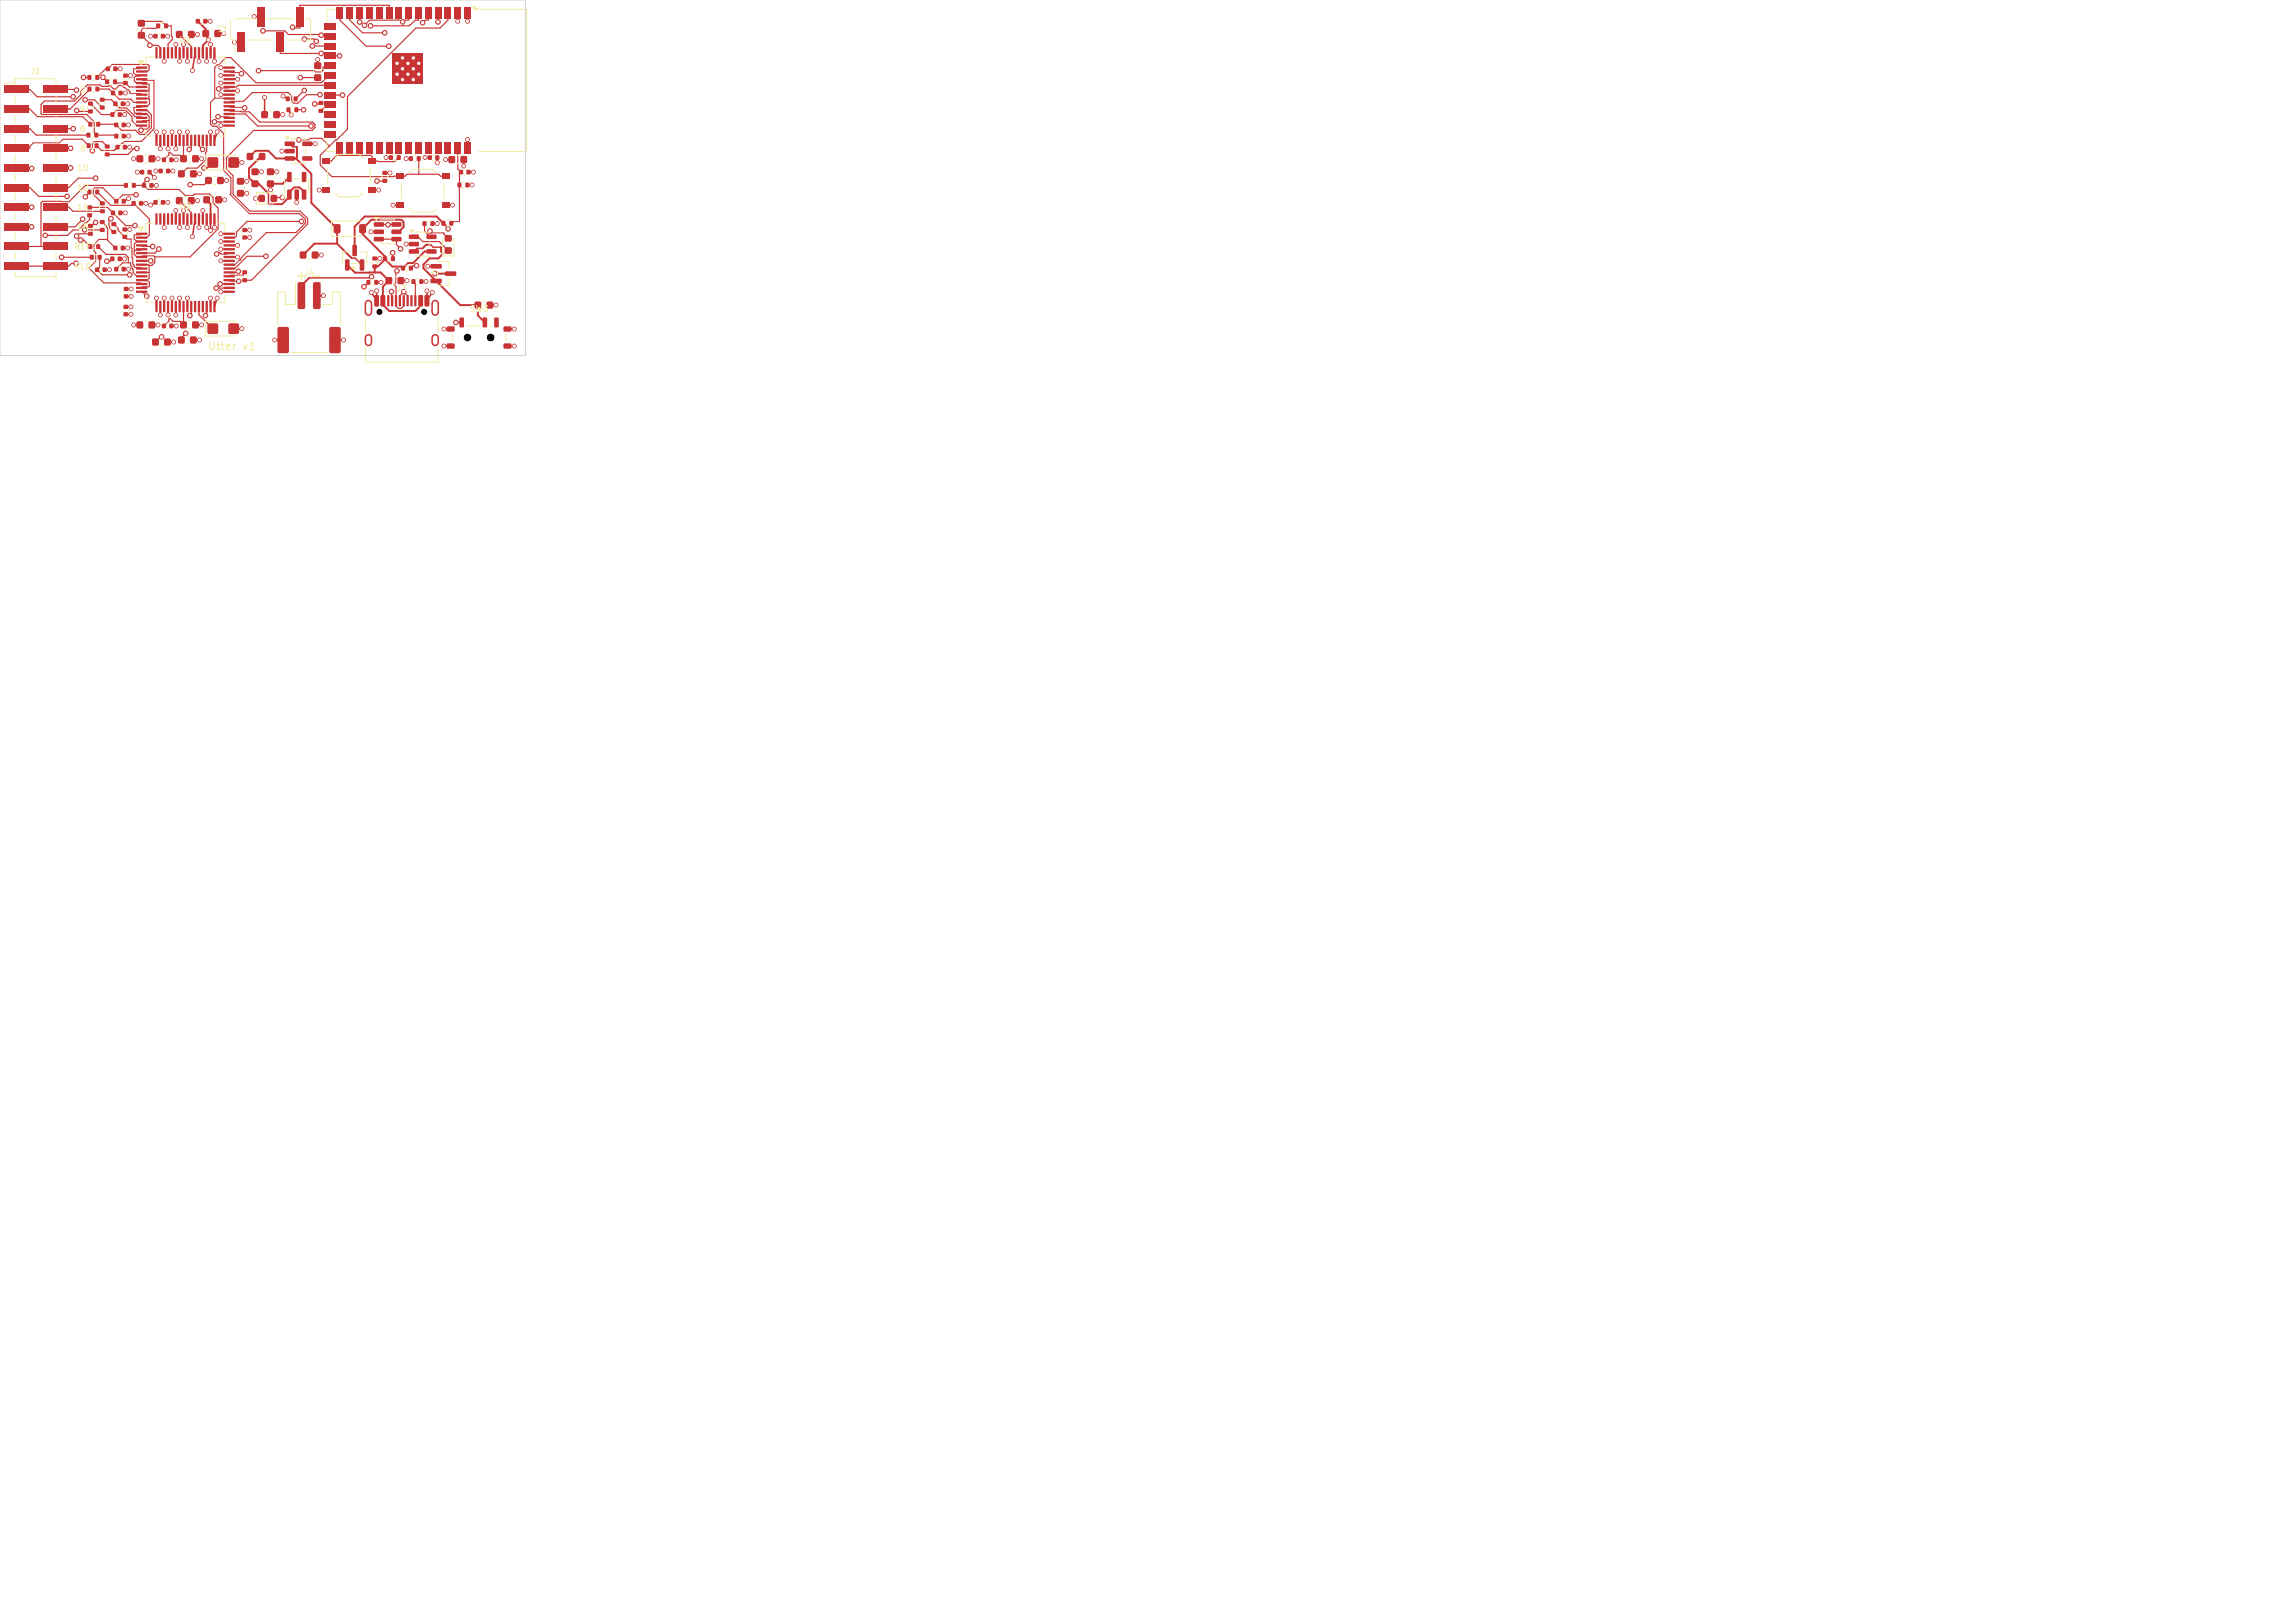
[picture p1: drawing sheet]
<svg xmlns="http://www.w3.org/2000/svg" width="297mm" height="210mm" viewBox="0 0 297 210" stroke-linecap="round" stroke-linejoin="round" font-family="sans-serif">
<defs><g id="words">
<text font-size="1.2" fill="#f2eda1" x="38.1" y="36.6">+ -</text>
<text font-size="1" fill="#f2eda1" x="26.8" y="45.6">Utter v1</text>
<g font-size=".8" fill="#f2eda1">
<text x="23.1" y="5.8">U1</text>
<text x="29.4" y="4.6" transform="rotate(-90 29.4 4.6)">J2</text>
<text x="3.8" y="9.8">J1</text>
<text x="10.3" y="12.2">2</text>
<text x="10.3" y="14.7">4</text>
<text x="10.3" y="17.3">6</text>
<text x="9.9" y="22.3">10</text>
<text x="10.3" y="19.8">8</text>
<text x="9.9" y="24.9">12</text>
<text x="9.9" y="27.4">14</text>
<text x="9.9" y="30">16</text>
<text x="23.1" y="27.3">U2</text>
<text x="9.5" y="35">RLD</text>
<text x="9.5" y="32.5">REF</text>
<text x="39.2" y="35.9">J4</text>
<text x="51.2" y="37.9">J3</text>
<text x="60.7" y="40.6">SW3</text>
</g>
</g></defs>
<g fill="#c83434">
<path d="M40.7 9.7l.2-.1 .6 .1 .1 .1-.1 .6-.1 .1-.7-.1-.1-.1z"/>
<path d="M40.7 8.1l.2-.1 .6 .1 .1 .2-.1 .6h-.1h-.7l-.1-.2z"/>
<path d="M54.7 28.7h.5v.5h-.5z"/>
<path d="M55.7 28.7h.5v.5h-.5z"/>
<path d="M14.3 33.2h.5v.6h-.5z"/>
<path d="M15.3 33.2h.4v.6h-.4z"/>
<path d="M49.6 33.2h.5v.5h-.5z"/>
<path d="M50.6 33.2h.5v.5h-.5z"/>
<path d="M11.6 33h.5v.6h-.5z"/>
<path d="M12.7 33h.4v.6h-.4z"/>
<path d="M50.4 20.1h.4v.6h-.4z"/>
<path d="M51.4 20.1h.4v.6h-.4z"/>
<path d="M19.9 25.9h.5v.6h-.5z"/>
<path d="M20.8 25.9h.5v.6h-.5z"/>
<path d="M34.6 23.4l.1-.1 .7 .1 .1 .2-.1 .6h-.1h-.7l-.1-.2z"/>
<path d="M34.6 21.8h.1h.7l.1 .2-.1 .6-.1 .1-.7-.1-.1-.1z"/>
<path d="M12.3 34.6h.5v.6h-.5z"/>
<path d="M13.3 34.6h.5v.6h-.5z"/>
<path d="M26.2 3.9h.2h.6l.1 .2-.1 .6-.2 .1-.6-.1v-.1z"/>
<path d="M27.8 3.9h.1h.7v.2v.6l-.2 .1-.6-.1-.1-.1z"/>
<path d="M18.2 22h.4v.5h-.4z"/>
<path d="M19.1 22h.5v.5h-.5z"/>
<path d="M59.2 23.7h.5v.5h-.5z"/>
<path d="M60.2 23.7h.5v.5h-.5z"/>
<path d="M16.1 23.7h.4v.6h-.4z"/>
<path d="M17.1 23.7h.5v.6h-.5z"/>
<path d="M22.8 25.6l.2-.1 .6 .1 .1 .1-.1 .7h-.2h-.6v-.2z"/>
<path d="M24.4 25.6l.1-.1 .6 .1 .1 .1-.1 .7h-.1h-.6l-.1-.2z"/>
<path d="M59.5 41.1h.4l.1 .1v1v.2h-.4l-.1-.1z"/>
<path d="M62.5 41.1h.4l.1 .1v1v.2h-.4l-.1-.1z"/>
<path d="M64 41.1h.4l.1 .1 .1 1-.1 .2h-.4l-.1-.1z"/>
<path d="M57.9 42.3l.8-.1 .1 .2v.4l-.1 .1h-.8l-.1-.1z"/>
<path d="M57.9 44.5l.8-.1 .1 .2v.4l-.1 .1h-.8l-.1-.1z"/>
<path d="M65.2 42.3l.9-.1 .1 .2v.4l-.2 .1h-.7l-.2-.1z"/>
<path d="M65.2 44.5l.9-.1 .1 .2v.4l-.2 .1h-.7l-.2-.1z"/>
<path d="M41.2 14.1h.6v.5h-.6z"/>
<path d="M41.2 13.1h.6v.5h-.6z"/>
<path d="M41.7 20.5h1v.7h-1z"/>
<path d="M47.7 20.5h1v.7h-1z"/>
<path d="M41.7 24.2h1v.8h-1z"/>
<path d="M47.7 24.2h1v.8h-1z"/>
<path d="M61.5 39.1l.1-.1 .6 .1 .1 .1-.1 .7-.1 .1-.6-.1-.1-.2z"/>
<path d="M63 39.1l.2-.1 .6 .1v.1v.7l-.2 .1-.6-.1-.1-.2z"/>
<path d="M30.7 4.2h1v2.5h-1z"/>
<path d="M33.2 .9h1v2.5h-1z"/>
<path d="M35.8 4.2h1v2.5h-1z"/>
<path d="M38.3 .9h1v2.5h-1z"/>
<path d="M14.8 25.8h.5v.5h-.5z"/>
<path d="M15.8 25.8h.5v.5h-.5z"/>
<path d="M11.5 15.8h.4v.6h-.4z"/>
<path d="M12.5 15.8h.4v.6h-.4z"/>
<path d="M17.7 20.1h.2h.6v.2v.7h-.2h-.6l-.1-.2z"/>
<path d="M19.3 20.1h.1h.6l.1 .2-.1 .7h-.1h-.6l-.1-.2z"/>
<path d="M16 10.5h.5v.5h-.5z"/>
<path d="M16 9.5h.5v.5h-.5z"/>
<path d="M17.6 30.1h1.4l.1 .2-.1 .1h-1.3z"/>
<path d="M17.6 30.6h1.4l.1 .2-.1 .1h-1.3z"/>
<path d="M17.6 31.1h1.4l.1 .2-.1 .1h-1.3z"/>
<path d="M17.6 31.6h1.4l.1 .2-.1 .1h-1.3z"/>
<path d="M17.6 32.1h1.4l.1 .2-.1 .1h-1.3z"/>
<path d="M17.6 32.6h1.4l.1 .2-.1 .1h-1.3z"/>
<path d="M17.6 33.1h1.4l.1 .2-.1 .1h-1.3z"/>
<path d="M17.6 33.6h1.4l.1 .2-.1 .1h-1.3z"/>
<path d="M17.6 34.1h1.4l.1 .2-.1 .1h-1.3z"/>
<path d="M17.6 34.6h1.4l.1 .2-.1 .1h-1.3z"/>
<path d="M17.6 35.1h1.4l.1 .2-.1 .1h-1.3z"/>
<path d="M17.6 35.6h1.4l.1 .2-.1 .1h-1.3z"/>
<path d="M17.6 36.1h1.4l.1 .2-.1 .1h-1.3z"/>
<path d="M17.6 36.6h1.4l.1 .2-.1 .1h-1.3z"/>
<path d="M17.6 37.1h1.4l.1 .2-.1 .1h-1.3z"/>
<path d="M17.6 37.6h1.4l.1 .2-.1 .1h-1.3z"/>
<path d="M20.1 38.9l.3 .1v1.3l-.1 .1-.2-.1z"/>
<path d="M20.6 38.9l.3 .1v1.3l-.1 .1-.2-.1z"/>
<path d="M21.1 38.9l.3 .1v1.3l-.1 .1-.2-.1z"/>
<path d="M21.6 38.9l.3 .1v1.3l-.1 .1-.2-.1z"/>
<path d="M22.1 38.9l.3 .1v1.3l-.1 .1-.2-.1z"/>
<path d="M22.6 38.9l.3 .1v1.3l-.1 .1-.2-.1z"/>
<path d="M23.1 38.9l.3 .1v1.3l-.1 .1-.2-.1z"/>
<path d="M23.6 38.9l.3 .1v1.3l-.1 .1-.2-.1z"/>
<path d="M24.1 38.9l.3 .1v1.3l-.1 .1-.2-.1z"/>
<path d="M24.6 38.9l.3 .1v1.3l-.1 .1-.2-.1z"/>
<path d="M25.1 38.9l.3 .1v1.3l-.1 .1-.2-.1z"/>
<path d="M25.6 38.9l.3 .1v1.3l-.1 .1-.2-.1z"/>
<path d="M26.1 38.9l.3 .1v1.3l-.1 .1-.2-.1z"/>
<path d="M26.6 38.9l.3 .1v1.3l-.1 .1-.2-.1z"/>
<path d="M27.1 38.9l.3 .1v1.3l-.1 .1-.2-.1z"/>
<path d="M27.6 38.9l.3 .1v1.3l-.1 .1-.2-.1z"/>
<path d="M28.9 37.6h1.4l.1 .2-.1 .1h-1.3z"/>
<path d="M28.9 37.1h1.4l.1 .2-.1 .1h-1.3z"/>
<path d="M28.9 36.6h1.4l.1 .2-.1 .1h-1.3z"/>
<path d="M28.9 36.1h1.4l.1 .2-.1 .1h-1.3z"/>
<path d="M28.9 35.6h1.4l.1 .2-.1 .1h-1.3z"/>
<path d="M28.9 35.1h1.4l.1 .2-.1 .1h-1.3z"/>
<path d="M28.9 34.6h1.4l.1 .2-.1 .1h-1.3z"/>
<path d="M28.9 34.1h1.4l.1 .2-.1 .1h-1.3z"/>
<path d="M28.9 33.6h1.4l.1 .2-.1 .1h-1.3z"/>
<path d="M28.9 33.1h1.4l.1 .2-.1 .1h-1.3z"/>
<path d="M28.9 32.6h1.4l.1 .2-.1 .1h-1.3z"/>
<path d="M28.9 32.1h1.4l.1 .2-.1 .1h-1.3z"/>
<path d="M28.9 31.6h1.4l.1 .2-.1 .1h-1.3z"/>
<path d="M28.9 31.1h1.4l.1 .2-.1 .1h-1.3z"/>
<path d="M28.9 30.6h1.4l.1 .2-.1 .1h-1.3z"/>
<path d="M28.9 30.1h1.4l.1 .2-.1 .1h-1.3z"/>
<path d="M27.6 27.6l.3 .1v1.3l-.1 .1-.2-.1z"/>
<path d="M27.1 27.6l.3 .1v1.3l-.1 .1-.2-.1z"/>
<path d="M26.6 27.6l.3 .1v1.3l-.1 .1-.2-.1z"/>
<path d="M26.1 27.6l.3 .1v1.3l-.1 .1-.2-.1z"/>
<path d="M25.6 27.6l.3 .1v1.3l-.1 .1-.2-.1z"/>
<path d="M25.1 27.6l.3 .1v1.3l-.1 .1-.2-.1z"/>
<path d="M24.6 27.6l.3 .1v1.3l-.1 .1-.2-.1z"/>
<path d="M24.1 27.6l.3 .1v1.3l-.1 .1-.2-.1z"/>
<path d="M23.6 27.6l.3 .1v1.3l-.1 .1-.2-.1z"/>
<path d="M23.1 27.6l.3 .1v1.3l-.1 .1-.2-.1z"/>
<path d="M22.6 27.6l.3 .1v1.3l-.1 .1-.2-.1z"/>
<path d="M22.1 27.6l.3 .1v1.3l-.1 .1-.2-.1z"/>
<path d="M21.6 27.6l.3 .1v1.3l-.1 .1-.2-.1z"/>
<path d="M21.1 27.6l.3 .1v1.3l-.1 .1-.2-.1z"/>
<path d="M20.6 27.6l.3 .1v1.3l-.1 .1-.2-.1z"/>
<path d="M20.1 27.6l.3 .1v1.3l-.1 .1-.2-.1z"/>
<path d="M52.9 20.2h.5v.6h-.5z"/>
<path d="M54 20.2h.4v.6h-.4z"/>
<path d="M23.1 43.6l.1-.1 .7 .1v.1v.7l-.2 .1-.6-.1-.1-.2z"/>
<path d="M24.6 43.6l.2-.1 .6 .1 .1 .1-.1 .7-.1 .1-.7-.1v-.2z"/>
<path d="M30.7 24.6h.2h.6l.1 .2-.1 .6-.1 .1-.7-.1-.1-.2z"/>
<path d="M30.7 23.1l.2-.1 .6 .1 .1 .1-.1 .6-.1 .1-.7-.1-.1-.1z"/>
<path d="M26.6 22.9h.1h.7v.2v.7h-.2h-.6l-.1-.2z"/>
<path d="M28.1 22.9h.2h.6l.1 .2-.1 .7h-.2h-.6v-.2z"/>
<path d="M31.4 30.5h.5v.5h-.5z"/>
<path d="M31.4 29.5h.5v.5h-.5z"/>
<path d="M38.8 32.6l.2-.1 .6 .1 .1 .2-.1 .6-.2 .1-.6-.1v-.1z"/>
<path d="M40.4 32.6l.2-.1 .6 .1v.2v.6l-.2 .1-.6-.1-.1-.1z"/>
<path d="M13 29.5h.5v.5h-.5z"/>
<path d="M13 28.5h.5v.5h-.5z"/>
<path d="M44.7 33.6l.4-.1 .1 .1v1.3v.1h-.4l-.1-.1z"/>
<path d="M46.6 33.6l.4-.1 .1 .1v1.3v.1h-.4l-.1-.1z"/>
<path d="M45.6 31.7h.4l.2 .1v1.2l-.1 .1h-.4h-.1z"/>
<path d="M60.1 .9h.9v1.5h-.9z"/>
<path d="M58.8 .9h.9v1.5h-.9z"/>
<path d="M57.5 .9h.9v1.5h-.9z"/>
<path d="M56.3 .9h.8v1.5h-.8z"/>
<path d="M55 .9h.9v1.5h-.9z"/>
<path d="M53.7 .9h.9v1.5h-.9z"/>
<path d="M52.4 .9h.9v1.5h-.9z"/>
<path d="M51.2 .9h.9v1.5h-.9z"/>
<path d="M49.9 .9h.9v1.5h-.9z"/>
<path d="M48.6 .9h.9v1.5h-.9z"/>
<path d="M47.4 .9h.9v1.5h-.9z"/>
<path d="M46.1 .9h.9v1.5h-.9z"/>
<path d="M44.8 .9h.9v1.5h-.9z"/>
<path d="M43.6 .9h.8v1.5h-.8z"/>
<path d="M42 3h1.5v.9h-1.5z"/>
<path d="M42 4.2h1.5v.9h-1.5z"/>
<path d="M42 5.5h1.5v.9h-1.5z"/>
<path d="M42 6.8h1.5v.9h-1.5z"/>
<path d="M42 8h1.5v.9h-1.5z"/>
<path d="M42 9.3h1.5v.9h-1.5z"/>
<path d="M42 10.6h1.5v.9h-1.5z"/>
<path d="M42 11.9h1.5v.9h-1.5z"/>
<path d="M42 13.1h1.5v.9h-1.5z"/>
<path d="M42 14.4h1.5v.9h-1.5z"/>
<path d="M42 15.7h1.5v.9h-1.5z"/>
<path d="M42 16.9h1.5v.9h-1.5z"/>
<path d="M43.6 18.4h.8v1.5h-.8z"/>
<path d="M44.8 18.4h.9v1.5h-.9z"/>
<path d="M46.1 18.4h.9v1.5h-.9z"/>
<path d="M47.4 18.4h.9v1.5h-.9z"/>
<path d="M48.6 18.4h.9v1.5h-.9z"/>
<path d="M49.9 18.4h.9v1.5h-.9z"/>
<path d="M51.2 18.4h.9v1.5h-.9z"/>
<path d="M52.4 18.4h.9v1.5h-.9z"/>
<path d="M53.7 18.4h.9v1.5h-.9z"/>
<path d="M55 18.4h.9v1.5h-.9z"/>
<path d="M56.3 18.4h.8v1.5h-.8z"/>
<path d="M57.5 18.4h.9v1.5h-.9z"/>
<path d="M58.8 18.4h.9v1.5h-.9z"/>
<path d="M60.1 18.4h.9v1.5h-.9z"/>
</g>
<g fill="#c83434" stroke="#c83434" stroke-width=".13">
<circle cx="53.5" cy="7.5" r=".3"/>
<circle cx="52.1" cy="7.5" r=".3"/>
<circle cx="54.2" cy="8.2" r=".3"/>
<circle cx="52.8" cy="8.2" r=".3"/>
<circle cx="51.4" cy="8.2" r=".3"/>
<circle cx="53.5" cy="8.9" r=".3"/>
</g>
<path d="M50.8 7h3.9v3.9h-3.9z" fill="#c83434"/>
<g fill="#c83434" stroke="#c83434" stroke-width=".13">
<circle cx="52.1" cy="8.9" r=".3"/>
<circle cx="54.2" cy="9.6" r=".3"/>
<circle cx="52.8" cy="9.6" r=".3"/>
<circle cx="51.4" cy="9.6" r=".3"/>
<circle cx="53.5" cy="10.3" r=".3"/>
<circle cx="52.1" cy="10.3" r=".3"/>
</g>
<g fill="#c83434">
<path d="M37.2 24.6l.4-.1 .1 .1 .1 1.1-.1 .1h-.4l-.1-.1z"/>
<path d="M38.1 24.6l.5-.1 .1 .1v1.1l-.1 .1h-.3l-.2-.1z"/>
<path d="M39.1 24.6l.4-.1 .1 .1 .1 1.1-.1 .1h-.4l-.1-.1z"/>
<path d="M39.1 22.3l.4-.1 .1 .1 .1 1.1-.1 .2h-.4l-.1-.1z"/>
<path d="M37.2 22.3l.4-.1 .1 .1 .1 1.1-.1 .2h-.4l-.1-.1z"/>
<path d="M14.8 34.6h.5v.5h-.5z"/>
<path d="M15.8 34.6h.4v.5h-.4z"/>
<path d="M51.9 34.4h.5v.6h-.5z"/>
<path d="M52.9 34.4h.5v.6h-.5z"/>
<path d="M21 20.4h.5v.5h-.5z"/>
<path d="M21.9 20.4h.5v.5h-.5z"/>
<path d="M11.2 17.2h.5v.6h-.5z"/>
<path d="M12.2 17.2h.5v.6h-.5z"/>
<path d="M57.6 32h.8v.8h-.8z"/>
<path d="M57.6 30.5h.8v.7h-.8z"/>
<path d="M48.4 28.8h1.2l.1 .1v.4h-.2h-1l-.1-.1z"/>
<path d="M48.4 29.7h1.2l.1 .1v.4l-.2 .1h-1l-.1-.2z"/>
<path d="M48.4 30.7h1.2l.1 .1v.4h-.2h-1l-.1-.1z"/>
<path d="M50.7 30.7h1.2l.1 .1v.4h-.2h-1.1l-.1-.1z"/>
<path d="M50.7 29.7h1.2l.1 .1v.4l-.2 .1h-1.1l-.1-.2z"/>
<path d="M50.7 28.8h1.2l.1 .1v.4h-.2h-1.1l-.1-.1z"/>
<path d="M13.6 10.3h.5v.6h-.5z"/>
<path d="M14.7 10.3h.4v.6h-.4z"/>
<path d="M47.4 36.3h.5v.5h-.5z"/>
<path d="M48.5 36.3h.4v.5h-.4z"/>
<path d="M58.1 20.2h.1h.6l.1 .2-.1 .7h-.1h-.6l-.1-.2z"/>
<path d="M59.6 20.2h.2h.6l.1 .2-.1 .7h-.2h-.6v-.2z"/>
<path d="M21 41.9h.5v.5h-.5z"/>
<path d="M21.9 41.9h.5v.5h-.5z"/>
<path d="M36.9 18.3h1.2l.1 .2-.1 .3-.1 .1h-1.1l-.1-.1z"/>
<path d="M36.9 19.3h1.2l.1 .1-.1 .4-.1 .1-1.1-.1-.1-.1z"/>
<path d="M36.9 20.2h1.2l.1 .2-.1 .3-.1 .1h-1.1l-.1-.1z"/>
<path d="M39.2 20.2h1.1l.1 .2v.3l-.1 .1h-1.1l-.1-.1z"/>
<path d="M39.2 18.3h1.1l.1 .2v.3l-.1 .1h-1.1l-.1-.1z"/>
<path d="M19.9 4.4h.5v.6h-.5z"/>
<path d="M20.8 4.4h.5v.6h-.5z"/>
<path d="M25.4 2.5h.4v.5h-.4z"/>
<path d="M26.3 2.5h.5v.5h-.5z"/>
<path d="M15 18.8h.4v.5h-.4z"/>
<path d="M15.9 18.8h.5v.5h-.5z"/>
<path d="M38.6 36.6l.6-.1 .3 .2v3.1l-.2 .2h-.6l-.2-.2v-3z"/>
<path d="M40.6 36.6l.6-.1 .3 .2v3.1l-.2 .2h-.6l-.2-.2v-3z"/>
<path d="M36 42.4l1.1-.1 .3 .2v3l-.2 .2h-1l-.3-.2v-2.9z"/>
<path d="M42.7 42.4l1.1-.1 .3 .2v3l-.2 .2h-1l-.3-.2v-2.9z"/>
<path d="M48.5 38.2h.4l.1 .1v1.2v.1h-.4l-.1-.1z"/>
<path d="M49.3 38.2h.4l.1 .1v1.2v.1h-.4l-.1-.1z"/>
<path d="M50.6 38.2l.3 .1v1.3h-.1h-.2z"/>
<path d="M51.6 38.2l.3 .1v1.3h-.1h-.2z"/>
<path d="M52.1 38.2l.3 .1v1.3h-.1h-.2z"/>
<path d="M53.1 38.2l.3 .1v1.3h-.1h-.2z"/>
<path d="M54.2 38.2h.4l.1 .1v1.2v.1h-.4l-.1-.1z"/>
<path d="M55 38.2h.4l.1 .1v1.2v.1h-.4l-.1-.1z"/>
<path d="M53.6 38.2l.3 .1v1.3h-.1h-.2z"/>
<path d="M52.6 38.2l.3 .1v1.3h-.1h-.2z"/>
<path d="M51.1 38.2l.3 .1v1.3h-.1h-.2z"/>
<path d="M50.1 38.2l.3 .1v1.3h-.1h-.2z"/>
</g>
<path d="M47.7 39.3v1.1M56.3 39.3v1.1M47.7 43.7v.6M56.3 43.7v.6" fill="none" stroke="#c83434" stroke-width="1"/>
<g fill="#c83434">
<path d="M55.7 34.2h1.4l.1 .1v.4l-.2 .1-1.2-.1-.1-.1z"/>
<path d="M55.7 36.1h1.4l.1 .1v.4l-.2 .1-1.2-.1-.1-.1z"/>
<path d="M57.6 35.2l1.4-.1 .1 .2-.1 .3-.1 .1h-1.2l-.1-.1z"/>
<path d="M.5 11.1h3.2v1h-3.2z"/>
<path d="M5.5 11.1h3.2v1h-3.2z"/>
<path d="M.5 13.6h3.2v1h-3.2z"/>
<path d="M5.5 13.6h3.2v1h-3.2z"/>
<path d="M.5 16.2h3.2v1h-3.2z"/>
<path d="M5.5 16.2h3.2v1h-3.2z"/>
<path d="M.5 18.7h3.2v1h-3.2z"/>
<path d="M5.5 18.7h3.2v1h-3.2z"/>
<path d="M.5 21.2h3.2v1h-3.2z"/>
<path d="M5.5 21.2h3.2v1h-3.2z"/>
<path d="M.5 23.8h3.2v1h-3.2z"/>
<path d="M5.5 23.8h3.2v1h-3.2z"/>
<path d="M.5 26.3h3.2v1h-3.2z"/>
<path d="M5.5 26.3h3.2v1h-3.2z"/>
<path d="M.5 28.9h3.2v1h-3.2z"/>
<path d="M5.5 28.9h3.2v1h-3.2z"/>
<path d="M.5 31.4h3.2v1h-3.2z"/>
<path d="M5.5 31.4h3.2v1h-3.2z"/>
<path d="M.5 33.9h3.2v1h-3.2z"/>
<path d="M5.5 33.9h3.2v1h-3.2z"/>
<path d="M23.1 22.1l.1-.1 .7 .1v.1v.7l-.2 .1-.6-.1-.1-.2z"/>
<path d="M24.6 22.1l.2-.1 .6 .1 .1 .1-.1 .7-.1 .1-.7-.1v-.2z"/>
<path d="M59.4 22h.5v.5h-.5z"/>
<path d="M60.4 22h.5v.5h-.5z"/>
<path d="M16 40.4h.5v.5h-.5z"/>
<path d="M16 39.5h.5v.4h-.5z"/>
<path d="M55.4 20.1h.5v.6h-.5z"/>
<path d="M56.4 20.1h.4v.6h-.4z"/>
<path d="M33.9 14.4h.1h.6l.1 .2-.1 .6-.1 .1-.6-.1-.1-.1z"/>
<path d="M35.4 14.4h.2h.6v.2v.6l-.2 .1-.6-.1-.1-.1z"/>
<path d="M14.7 13.2h.5v.5h-.5z"/>
<path d="M15.7 13.2h.4v.5h-.4z"/>
<path d="M20.2 3.1h.5v.5h-.5z"/>
<path d="M21.3 3.1h.4v.5h-.4z"/>
<path d="M23.4 20.1h.1h.6l.1 .2-.1 .6-.1 .1-.6-.1-.1-.1z"/>
<path d="M24.9 20.1h.2h.6v.2v.6l-.2 .1-.6-.1-.1-.1z"/>
<path d="M11.4 14.2h.6v.5h-.6z"/>
<path d="M11.4 13.2h.6v.4h-.6z"/>
<path d="M11.3 27.6h.6v.5h-.6z"/>
<path d="M11.3 26.6h.6v.5h-.6z"/>
<path d="M32 19.8h.7v.9h-.7z"/>
<path d="M33.5 19.8h.8v.9h-.8z"/>
<path d="M11.4 30h.6v.5h-.6z"/>
<path d="M11.4 29h.6v.5h-.6z"/>
<path d="M37 12.5h.5v.6h-.5z"/>
<path d="M38 12.5h.5v.6h-.5z"/>
<path d="M11.3 9.7h.5v.6h-.5z"/>
<path d="M12.4 9.7h.4v.6h-.4z"/>
<path d="M26.4 25.4h.1h.6l.1 .2-.1 .7h-.1h-.6l-.1-.2z"/>
<path d="M27.9 25.4h.2h.6v.2v.7h-.2h-.6l-.1-.2z"/>
<path d="M32.6 23.4l.2-.1 .6 .1 .1 .2-.1 .6h-.2h-.6l-.1-.2z"/>
<path d="M32.6 21.8h.2h.6l.1 .2-.1 .6-.2 .1-.6-.1-.1-.1z"/>
<path d="M53.3 36.1h.4v.6h-.4z"/>
<path d="M54.3 36.1h.5v.6h-.5z"/>
<path d="M26.9 41.9l.2-.1 1.1 .1v.2v1l-.2 .1-1.1-.1-.1-.1z"/>
<path d="M29.6 41.9l.2-.1 1.1 .1 .1 .2-.1 1-.2 .1-1.1-.1-.1-.1z"/>
<path d="M14.4 27.3h.5v.5h-.5z"/>
<path d="M15.3 27.3h.5v.5h-.5z"/>
<path d="M19.7 43.8h.2h.6l.1 .2-.1 .7h-.2h-.6v-.2z"/>
<path d="M21.3 43.8h.1h.7v.2v.7h-.2h-.6l-.1-.2z"/>
<path d="M15.9 30.4h.5v.5h-.5z"/>
<path d="M15.9 29.4h.5v.5h-.5z"/>
<path d="M13.6 19.7h.6v.5h-.6z"/>
<path d="M13.6 18.7h.6v.5h-.6z"/>
<path d="M16 38.1h.6v.5h-.6z"/>
<path d="M16 37.1h.6v.5h-.6z"/>
<path d="M17.9 4.2l.1-.1 .7 .1 .1 .1-.1 .6-.2 .1-.6-.1-.1-.1z"/>
<path d="M17.9 2.6h.1h.7l.1 .2-.1 .6-.2 .1-.6-.1-.1-.2z"/>
<path d="M14.8 17.3h.5v.6h-.5z"/>
<path d="M15.8 17.3h.5v.6h-.5z"/>
<path d="M17.7 41.6h.2h.6v.2v.7h-.2h-.6l-.1-.2z"/>
<path d="M19.3 41.6h.1h.6l.1 .2-.1 .7h-.1h-.6l-.1-.2z"/>
<path d="M57.1 28.6h.5v.6h-.5z"/>
<path d="M58.2 28.6h.4v.6h-.4z"/>
<path d="M13 27.1h.5v.5h-.5z"/>
<path d="M13 26.1h.5v.4h-.5z"/>
<path d="M11.5 31.6h.4v.6h-.4z"/>
<path d="M12.5 31.6h.4v.6h-.4z"/>
<path d="M11.2 18.6h.5v.5h-.5z"/>
<path d="M12.3 18.6h.4v.5h-.4z"/>
<path d="M33.5 25.3h.7v.8h-.7z"/>
<path d="M35.1 25.3h.7v.8h-.7z"/>
<path d="M22.8 4.1l.2-.1 .6 .1 .1 .1-.1 .7h-.2h-.6v-.2z"/>
<path d="M24.4 4.1l.1-.1 .6 .1 .1 .1-.1 .7h-.1h-.6l-.1-.2z"/>
<path d="M48.2 34.2h.6v.5h-.6z"/>
<path d="M48.2 33.2h.6v.5h-.6z"/>
<path d="M37.1 13.9h.5v.6h-.5z"/>
<path d="M38.1 13.9h.5v.6h-.5z"/>
<path d="M49.9 35.9l.2-.1 .6 .1 .1 .2-.1 .6-.1 .1-.7-.1v-.1z"/>
<path d="M51.5 35.9l.2-.1 .6 .1v.2v.6l-.2 .1-.6-.1-.1-.1z"/>
<path d="M52.9 30.4l1.2-.1 .1 .2v.3l-.1 .1h-1.1l-.1-.1z"/>
<path d="M52.9 31.3h1.2l.1 .1v.4l-.1 .1h-1.1l-.1-.2z"/>
<path d="M52.9 32.3l1.2-.1 .1 .2v.3l-.1 .1h-1.1l-.1-.1z"/>
<path d="M55.2 32.3l1.2-.1 .1 .2v.3l-.1 .1h-1.1l-.1-.1z"/>
<path d="M55.2 30.4l1.2-.1 .1 .2v.3l-.1 .1h-1.1l-.1-.1z"/>
<path d="M17.6 8.6h1.4l.1 .2-.1 .1h-1.3z"/>
<path d="M17.6 9.1h1.4l.1 .2-.1 .1h-1.3z"/>
<path d="M17.6 9.6h1.4l.1 .2-.1 .1h-1.3z"/>
<path d="M17.6 10.1h1.4l.1 .2-.1 .1h-1.3z"/>
<path d="M17.6 10.6h1.4l.1 .2-.1 .1h-1.3z"/>
<path d="M17.6 11.1h1.4l.1 .2-.1 .1h-1.3z"/>
<path d="M17.6 11.6h1.4l.1 .2-.1 .1h-1.3z"/>
<path d="M17.6 12.1h1.4l.1 .2-.1 .1h-1.3z"/>
<path d="M17.6 12.6h1.4l.1 .2-.1 .1h-1.3z"/>
<path d="M17.6 13.1h1.4l.1 .2-.1 .1h-1.3z"/>
<path d="M17.6 13.6h1.4l.1 .2-.1 .1h-1.3z"/>
<path d="M17.6 14.1h1.4l.1 .2-.1 .1h-1.3z"/>
<path d="M17.6 14.6h1.4l.1 .2-.1 .1h-1.3z"/>
<path d="M17.6 15.1h1.4l.1 .2-.1 .1h-1.3z"/>
<path d="M17.6 15.6h1.4l.1 .2-.1 .1h-1.3z"/>
<path d="M17.6 16.1h1.4l.1 .2-.1 .1h-1.3z"/>
<path d="M20.1 17.4l.3 .1v1.3l-.1 .1-.2-.1z"/>
<path d="M20.6 17.4l.3 .1v1.3l-.1 .1-.2-.1z"/>
<path d="M21.1 17.4l.3 .1v1.3l-.1 .1-.2-.1z"/>
<path d="M21.6 17.4l.3 .1v1.3l-.1 .1-.2-.1z"/>
<path d="M22.1 17.4l.3 .1v1.3l-.1 .1-.2-.1z"/>
<path d="M22.6 17.4l.3 .1v1.3l-.1 .1-.2-.1z"/>
<path d="M23.1 17.4l.3 .1v1.3l-.1 .1-.2-.1z"/>
<path d="M23.6 17.4l.3 .1v1.3l-.1 .1-.2-.1z"/>
<path d="M24.1 17.4l.3 .1v1.3l-.1 .1-.2-.1z"/>
<path d="M24.6 17.4l.3 .1v1.3l-.1 .1-.2-.1z"/>
<path d="M25.1 17.4l.3 .1v1.3l-.1 .1-.2-.1z"/>
<path d="M25.6 17.4l.3 .1v1.3l-.1 .1-.2-.1z"/>
<path d="M26.1 17.4l.3 .1v1.3l-.1 .1-.2-.1z"/>
<path d="M26.6 17.4l.3 .1v1.3l-.1 .1-.2-.1z"/>
<path d="M27.1 17.4l.3 .1v1.3l-.1 .1-.2-.1z"/>
<path d="M27.6 17.4l.3 .1v1.3l-.1 .1-.2-.1z"/>
<path d="M28.9 16.1h1.4l.1 .2-.1 .1h-1.3z"/>
<path d="M28.9 15.6h1.4l.1 .2-.1 .1h-1.3z"/>
<path d="M28.9 15.1h1.4l.1 .2-.1 .1h-1.3z"/>
<path d="M28.9 14.6h1.4l.1 .2-.1 .1h-1.3z"/>
<path d="M28.9 14.1h1.4l.1 .2-.1 .1h-1.3z"/>
<path d="M28.9 13.6h1.4l.1 .2-.1 .1h-1.3z"/>
<path d="M28.9 13.1h1.4l.1 .2-.1 .1h-1.3z"/>
<path d="M28.9 12.6h1.4l.1 .2-.1 .1h-1.3z"/>
<path d="M28.9 12.1h1.4l.1 .2-.1 .1h-1.3z"/>
<path d="M28.9 11.6h1.4l.1 .2-.1 .1h-1.3z"/>
<path d="M28.9 11.1h1.4l.1 .2-.1 .1h-1.3z"/>
<path d="M28.9 10.6h1.4l.1 .2-.1 .1h-1.3z"/>
<path d="M28.9 10.1h1.4l.1 .2-.1 .1h-1.3z"/>
<path d="M28.9 9.6h1.4l.1 .2-.1 .1h-1.3z"/>
<path d="M28.9 9.1h1.4l.1 .2-.1 .1h-1.3z"/>
<path d="M28.9 8.6h1.4l.1 .2-.1 .1h-1.3z"/>
<path d="M27.6 6.1l.3 .1v1.3l-.1 .1-.2-.1z"/>
<path d="M27.1 6.1l.3 .1v1.3l-.1 .1-.2-.1z"/>
<path d="M26.6 6.1l.3 .1v1.3l-.1 .1-.2-.1z"/>
<path d="M26.1 6.1l.3 .1v1.3l-.1 .1-.2-.1z"/>
<path d="M25.6 6.1l.3 .1v1.3l-.1 .1-.2-.1z"/>
<path d="M25.1 6.1l.3 .1v1.3l-.1 .1-.2-.1z"/>
<path d="M24.6 6.1l.3 .1v1.3l-.1 .1-.2-.1z"/>
<path d="M24.1 6.1l.3 .1v1.3l-.1 .1-.2-.1z"/>
<path d="M23.6 6.1l.3 .1v1.3l-.1 .1-.2-.1z"/>
<path d="M23.1 6.1l.3 .1v1.3l-.1 .1-.2-.1z"/>
<path d="M22.6 6.1l.3 .1v1.3l-.1 .1-.2-.1z"/>
<path d="M22.1 6.1l.3 .1v1.3l-.1 .1-.2-.1z"/>
<path d="M21.6 6.1l.3 .1v1.3l-.1 .1-.2-.1z"/>
<path d="M21.1 6.1l.3 .1v1.3l-.1 .1-.2-.1z"/>
<path d="M20.6 6.1l.3 .1v1.3l-.1 .1-.2-.1z"/>
<path d="M20.1 6.1l.3 .1v1.3l-.1 .1-.2-.1z"/>
<path d="M14.4 11.8h.5v.5h-.5z"/>
<path d="M15.4 11.8h.4v.5h-.4z"/>
<path d="M17.1 26h.4v.6h-.4z"/>
<path d="M18 26h.5v.6h-.5z"/>
<path d="M51.2 22.4h1v.8h-1z"/>
<path d="M57.2 22.4h1v.8h-1z"/>
<path d="M51.2 26.2h1v.7h-1z"/>
<path d="M57.2 26.2h1v.7h-1z"/>
<path d="M13 13.7h.5v.5h-.5z"/>
<path d="M13 12.7h.5v.4h-.5z"/>
<path d="M13.7 8.6h.5v.6h-.5z"/>
<path d="M14.7 8.6h.5v.6h-.5z"/>
<path d="M14.7 31.8h.5v.6h-.5z"/>
<path d="M15.7 31.8h.4v.6h-.4z"/>
<path d="M43.2 29.1l.2-.1 .6 .1 .1 .1-.1 .9-.1 .1-.7-.1v-.1z"/>
<path d="M46.5 29.1l.2-.1 .6 .1 .1 .1-.1 .9-.1 .1-.7-.1v-.1z"/>
<path d="M14.8 15.9h.5v.5h-.5z"/>
<path d="M15.8 15.9h.4v.5h-.4z"/>
<path d="M11.3 24.6h.5v.5h-.5z"/>
<path d="M12.4 24.6h.4v.5h-.4z"/>
<path d="M14.5 29.8h.5v.5h-.5z"/>
<path d="M14.5 28.8h.5v.4h-.5z"/>
<path d="M11.3 11.2h.5v.6h-.5z"/>
<path d="M12.4 11.2h.4v.6h-.4z"/>
<path d="M26.9 20.4l.2-.1 1.1 .1v.2v1l-.2 .1-1.1-.1-.1-.1z"/>
<path d="M29.6 20.4l.2-.1 1.1 .1 .1 .2-.1 1-.2 .1-1.1-.1-.1-.1z"/>
<path d="M31.4 36h.5v.5h-.5z"/>
<path d="M31.4 35h.5v.5h-.5z"/>
<path d="M23.4 41.6h.1h.6l.1 .2-.1 .6-.1 .1-.6-.1-.1-.1z"/>
<path d="M24.9 41.6h.2h.6v.2v.6l-.2 .1-.6-.1-.1-.1z"/>
<path d="M49.5 23.2h.6v.4h-.6z"/>
<path d="M49.5 22.1h.6v.5h-.6z"/>
<path d="M20.6 21.9h.4v.5h-.4z"/>
<path d="M21.5 21.9h.5v.5h-.5z"/>
<path d="M18.4 23.7h.5v.6h-.5z"/>
<path d="M19.4 23.7h.4v.6h-.4z"/>
<path d="M14.3 14.6h.5v.5h-.5z"/>
<path d="M15.3 14.6h.4v.5h-.4z"/>
</g>
<g fill="#c83434" stroke="#c83434" stroke-width=".13">
<circle cx="36.6" cy="12.4" r=".25"/>
<circle cx="32.3" cy="30.7" r=".25"/>
<circle cx="28.6" cy="8.8" r=".25"/>
<circle cx="37.7" cy="14.9" r=".25"/>
<circle cx="40.8" cy="18.6" r=".25"/>
<circle cx="50" cy="20.4" r=".25"/>
<circle cx="52.6" cy="20.5" r=".25"/>
<circle cx="59.2" cy="2.8" r=".25"/>
<circle cx="30.3" cy="5.5" r=".25"/>
<circle cx="27.2" cy="5.8" r=".25"/>
<circle cx="34.2" cy="12.6" r=".25"/>
<circle cx="27" cy="5.2" r=".25"/>
<circle cx="28.6" cy="30.2" r=".25"/>
<circle cx="57.7" cy="20.7" r=".25"/>
<circle cx="55" cy="20.4" r=".25"/>
<circle cx="27.2" cy="29.8" r=".25"/>
<circle cx="22.3" cy="17.1" r=".25"/>
<circle cx="17" cy="38.3" r=".25"/>
<circle cx="20.2" cy="22.1" r=".25"/>
<circle cx="22.7" cy="40.7" r=".25"/>
<circle cx="20.7" cy="19.2" r=".25"/>
<circle cx="24.2" cy="7.9" r=".25"/>
<circle cx="22.8" cy="27.2" r=".25"/>
<circle cx="24.3" cy="29.4" r=".25"/>
<circle cx="20.3" cy="17.1" r=".25"/>
<circle cx="22.2" cy="38.6" r=".25"/>
<circle cx="35" cy="24.6" r=".25"/>
<circle cx="22.7" cy="19.2" r=".25"/>
<circle cx="24.9" cy="30.6" r=".25"/>
<circle cx="24.9" cy="9.1" r=".25"/>
<circle cx="21.2" cy="7.9" r=".25"/>
<circle cx="17.3" cy="20.5" r=".25"/>
<circle cx="20.7" cy="40.7" r=".25"/>
<circle cx="19.5" cy="26.5" r=".25"/>
<circle cx="19.5" cy="4.7" r=".25"/>
<circle cx="31.9" cy="25" r=".25"/>
<circle cx="16.9" cy="40.7" r=".25"/>
<circle cx="17.8" cy="22.3" r=".25"/>
<circle cx="21.3" cy="17.1" r=".25"/>
<circle cx="20.2" cy="38.6" r=".25"/>
<circle cx="22.7" cy="5.8" r=".25"/>
<circle cx="21.2" cy="38.6" r=".25"/>
<circle cx="21.3" cy="29.4" r=".25"/>
<circle cx="17.3" cy="42" r=".25"/>
<circle cx="48.1" cy="35.8" r=".3"/>
<circle cx="56.3" cy="35.4" r=".3"/>
<circle cx="47.1" cy="37.1" r=".3"/>
<circle cx="50.7" cy="37.7" r=".3"/>
<circle cx="55.6" cy="29.9" r=".3"/>
<circle cx="53.9" cy="34.4" r=".3"/>
<circle cx="44" cy="7.2" r=".3"/>
<circle cx="41.4" cy="12.3" r=".3"/>
<circle cx="34.4" cy="33.2" r=".3"/>
<circle cx="40.4" cy="6" r=".3"/>
<circle cx="34" cy="4" r=".3"/>
<circle cx="41.6" cy="4.6" r=".3"/>
<circle cx="31.2" cy="9.5" r=".3"/>
<circle cx="46.5" cy="2.9" r=".3"/>
<circle cx="39" cy="28.7" r=".3"/>
<circle cx="52.1" cy="2.8" r=".3"/>
<circle cx="9.5" cy="12.5" r=".3"/>
<circle cx="9.9" cy="14.3" r=".3"/>
<circle cx="9.1" cy="21.7" r=".3"/>
<circle cx="10.9" cy="29.7" r=".3"/>
<circle cx="8.7" cy="25.4" r=".3"/>
<circle cx="10.4" cy="31.1" r=".3"/>
<circle cx="14.4" cy="28.3" r=".3"/>
<circle cx="12.4" cy="23.1" r=".3"/>
<circle cx="4.1" cy="26.8" r=".3"/>
<circle cx="5.9" cy="30.5" r=".3"/>
<circle cx="8" cy="33.3" r=".3"/>
<circle cx="4.1" cy="29.3" r=".3"/>
<circle cx="10.7" cy="28.4" r=".3"/>
<circle cx="11" cy="25.5" r=".3"/>
<circle cx="11" cy="12.9" r=".3"/>
<circle cx="9.9" cy="11.7" r=".3"/>
<circle cx="13.3" cy="10" r=".3"/>
<circle cx="9.5" cy="16.6" r=".3"/>
<circle cx="9.1" cy="19.2" r=".3"/>
<circle cx="10.8" cy="10" r=".3"/>
<circle cx="4.1" cy="21.8" r=".3"/>
<circle cx="9.9" cy="30.5" r=".3"/>
<circle cx="38.7" cy="18.1" r=".3"/>
<circle cx="38.9" cy="10" r=".3"/>
<circle cx="21.7" cy="40.7" r=".25"/>
<circle cx="25.6" cy="4.5" r=".25"/>
<circle cx="58.6" cy="26.5" r=".25"/>
<circle cx="26.8" cy="29.4" r=".25"/>
<circle cx="16.8" cy="19" r=".25"/>
<circle cx="21.7" cy="4.7" r=".25"/>
<circle cx="66.6" cy="42.6" r=".25"/>
<circle cx="20.4" cy="20.5" r=".25"/>
<circle cx="15.6" cy="8.9" r=".25"/>
<circle cx="30.7" cy="31.7" r=".25"/>
<circle cx="31.9" cy="23.5" r=".25"/>
<circle cx="27.2" cy="2.7" r=".25"/>
<circle cx="18.9" cy="26.3" r=".25"/>
<circle cx="35.8" cy="22.2" r=".25"/>
<circle cx="28.6" cy="31.2" r=".25"/>
<circle cx="28.1" cy="38.6" r=".25"/>
<circle cx="38.4" cy="26.2" r=".25"/>
<circle cx="49.3" cy="36.5" r=".25"/>
<circle cx="27.7" cy="7.9" r=".25"/>
<circle cx="60.5" cy="18.1" r=".25"/>
<circle cx="20.2" cy="24" r=".25"/>
<circle cx="23.2" cy="7.9" r=".25"/>
<circle cx="16.1" cy="14.8" r=".25"/>
<circle cx="28.6" cy="33.7" r=".25"/>
<circle cx="32.9" cy="2.1" r=".25"/>
<circle cx="56.6" cy="28.9" r=".25"/>
<circle cx="29.3" cy="23.4" r=".25"/>
<circle cx="16.2" cy="12" r=".25"/>
<circle cx="16.1" cy="33.5" r=".25"/>
<circle cx="27.2" cy="38.6" r=".25"/>
<circle cx="28.6" cy="32.2" r=".25"/>
<circle cx="22.8" cy="20.7" r=".25"/>
<circle cx="61.3" cy="22.3" r=".25"/>
<circle cx="16.6" cy="16.2" r=".25"/>
<circle cx="57.5" cy="44.8" r=".25"/>
<circle cx="21.7" cy="19.2" r=".25"/>
<circle cx="52.6" cy="31.6" r=".25"/>
<circle cx="60.5" cy="2.8" r=".25"/>
<circle cx="23.2" cy="38.6" r=".25"/>
<circle cx="61.1" cy="23.9" r=".25"/>
<circle cx="49" cy="24.6" r=".25"/>
<circle cx="50.9" cy="26.5" r=".25"/>
<circle cx="36.6" cy="14.8" r=".25"/>
<circle cx="25.6" cy="26" r=".25"/>
<circle cx="26.2" cy="27.2" r=".25"/>
<circle cx="25.8" cy="29.4" r=".25"/>
<circle cx="25.8" cy="44" r=".25"/>
<circle cx="25.7" cy="7.9" r=".25"/>
<circle cx="57.4" cy="42.6" r=".25"/>
<circle cx="16.9" cy="39.7" r=".25"/>
<circle cx="52.7" cy="36.3" r=".25"/>
<circle cx="24.3" cy="17.1" r=".25"/>
<circle cx="44.5" cy="44" r=".25"/>
<circle cx="16.2" cy="27.5" r=".25"/>
<circle cx="48" cy="37.8" r=".25"/>
<circle cx="35.5" cy="44" r=".25"/>
<circle cx="28.6" cy="16.2" r=".25"/>
<circle cx="23.7" cy="5.8" r=".25"/>
<circle cx="22.4" cy="22.1" r=".25"/>
<circle cx="31.3" cy="42.5" r=".25"/>
<circle cx="36.5" cy="19.6" r=".25"/>
<circle cx="66.6" cy="44.8" r=".25"/>
<circle cx="60" cy="21.5" r=".25"/>
<circle cx="21.7" cy="26.2" r=".25"/>
<circle cx="55.1" cy="36.4" r=".25"/>
<circle cx="27.2" cy="17.1" r=".25"/>
<circle cx="28.1" cy="17.1" r=".25"/>
<circle cx="26.1" cy="20.5" r=".25"/>
<circle cx="49.2" cy="33.4" r=".25"/>
<circle cx="16.5" cy="32.1" r=".25"/>
<circle cx="28.6" cy="12.2" r=".25"/>
<circle cx="16.6" cy="34.8" r=".25"/>
<circle cx="28.6" cy="37.7" r=".25"/>
<circle cx="26.1" cy="42" r=".25"/>
<circle cx="41.9" cy="38.2" r=".25"/>
<circle cx="29" cy="4.3" r=".25"/>
<circle cx="24.2" cy="38.6" r=".25"/>
<circle cx="56.6" cy="21.1" r=".25"/>
<circle cx="55.4" cy="34.5" r=".25"/>
<circle cx="26.7" cy="7.9" r=".25"/>
<circle cx="48.7" cy="37.6" r=".25"/>
<circle cx="30.7" cy="11.8" r=".25"/>
<circle cx="20.4" cy="42" r=".25"/>
<circle cx="30.8" cy="33.2" r=".25"/>
<circle cx="23.3" cy="29.4" r=".25"/>
<circle cx="16.9" cy="9.8" r=".25"/>
<circle cx="16.6" cy="25.7" r=".25"/>
<circle cx="16.8" cy="29.7" r=".25"/>
<circle cx="29.1" cy="25.9" r=".25"/>
<circle cx="48" cy="30" r=".25"/>
<circle cx="28.6" cy="10.8" r=".25"/>
<circle cx="27.8" cy="29.4" r=".25"/>
<circle cx="28.6" cy="9.8" r=".25"/>
<circle cx="41.6" cy="33" r=".25"/>
<circle cx="23.8" cy="27.2" r=".25"/>
<circle cx="16.6" cy="17.6" r=".25"/>
<circle cx="41.1" cy="7.7" r=".25"/>
<circle cx="32.3" cy="29.8" r=".25"/>
<circle cx="22.5" cy="44.3" r=".25"/>
<circle cx="25.8" cy="22.5" r=".25"/>
<circle cx="23.3" cy="17.1" r=".25"/>
<circle cx="33.8" cy="22.2" r=".25"/>
<circle cx="17" cy="37.4" r=".25"/>
<circle cx="20" cy="23" r=".25"/>
<circle cx="33.1" cy="25.7" r=".25"/>
<circle cx="64.2" cy="39.5" r=".25"/>
<circle cx="55.2" cy="37.6" r=".25"/>
<circle cx="50.5" cy="22.4" r=".25"/>
<circle cx="31.3" cy="21" r=".25"/>
<circle cx="14.2" cy="34.9" r=".25"/>
<circle cx="16.5" cy="13.4" r=".25"/>
<circle cx="22.8" cy="42.2" r=".25"/>
<circle cx="41.3" cy="24.6" r=".25"/>
<circle cx="30.8" cy="10.2" r=".25"/>
<circle cx="55.9" cy="37.8" r=".25"/>
<circle cx="17.5" cy="29.2" r=".3"/>
<circle cx="19.5" cy="33.8" r=".3"/>
<circle cx="20.6" cy="32.2" r=".3"/>
<circle cx="17.6" cy="25.2" r=".3"/>
<circle cx="16.8" cy="35.6" r=".3"/>
<circle cx="19.8" cy="31.9" r=".3"/>
<circle cx="12.4" cy="28.8" r=".3"/>
<circle cx="13.8" cy="33.8" r=".3"/>
<circle cx="19" cy="38.3" r=".3"/>
<circle cx="36.5" cy="25.6" r=".3"/>
<circle cx="40.7" cy="13.5" r=".3"/>
<circle cx="28.3" cy="11.5" r=".3"/>
<circle cx="28" cy="32.9" r=".3"/>
<circle cx="27.8" cy="15.8" r=".3"/>
<circle cx="28" cy="37.3" r=".3"/>
<circle cx="33.5" cy="9.1" r=".3"/>
<circle cx="28.5" cy="36.8" r=".3"/>
<circle cx="56.7" cy="2.8" r=".3"/>
<circle cx="28.2" cy="15.1" r=".3"/>
<circle cx="18.2" cy="16.8" r=".3"/>
<circle cx="19" cy="23.2" r=".3"/>
<circle cx="30.9" cy="36.4" r=".3"/>
<circle cx="54.7" cy="2.9" r=".3"/>
<circle cx="40.3" cy="16.3" r=".3"/>
<circle cx="19.4" cy="5.9" r=".3"/>
<circle cx="17.7" cy="19.2" r=".3"/>
<circle cx="12" cy="19.5" r=".3"/>
<circle cx="9.8" cy="34.1" r=".3"/>
<circle cx="40.9" cy="5.3" r=".3"/>
<circle cx="39.4" cy="5" r=".3"/>
<circle cx="37.9" cy="3.5" r=".3"/>
<circle cx="39.4" cy="11.7" r=".3"/>
<circle cx="47.2" cy="3.3" r=".3"/>
<circle cx="41.6" cy="6.9" r=".3"/>
<circle cx="39.3" cy="14.2" r=".3"/>
<circle cx="48" cy="3.3" r=".3"/>
<circle cx="31.7" cy="14" r=".3"/>
<circle cx="30.8" cy="35.1" r=".3"/>
<circle cx="51.4" cy="35.1" r=".3"/>
<circle cx="49.8" cy="4.2" r=".3"/>
<circle cx="51.8" cy="32.2" r=".3"/>
<circle cx="52.3" cy="37.8" r=".3"/>
<circle cx="50.3" cy="6" r=".3"/>
<circle cx="50.2" cy="29.1" r=".3"/>
<circle cx="59" cy="41.7" r=".3"/>
<circle cx="58" cy="29.6" r=".3"/>
<circle cx="48.8" cy="23.4" r=".3"/>
<circle cx="44.3" cy="12.3" r=".3"/>
<circle cx="50.8" cy="32.7" r=".3"/>
<circle cx="26.2" cy="19.3" r=".3"/>
<circle cx="26.4" cy="21.7" r=".3"/>
<circle cx="24" cy="43.1" r=".3"/>
<circle cx="26.6" cy="40.8" r=".3"/>
<circle cx="24.6" cy="23.9" r=".3"/>
<circle cx="24.5" cy="19.3" r=".3"/>
<circle cx="20.9" cy="43.6" r=".3"/>
<circle cx="24.6" cy="40.8" r=".3"/>
</g>
<g fill="none" stroke="#c83434" stroke-width=".25">
<path d="M25.6 2.7l1 1.1v.5M27 5.2l-.8 .7v.9M38.4 19v1.4l-.1 .1M52.8 8.9h.7M26.7 25.9h.1M26.7 25.9l.6 .5v1.9M32.3 20.3l.8-.8h1.6l1 1h2.6M33.9 20.3h-.1l-1.6 1.5v1.2l.8 .8h.5l1 1M37.5 22.9l-.9 .9h-1.6M38.3 20.5l2 2v3.8l3.3 3.3v1.9M39.4 25.2v-.4l-.6-.5h-.7l-.6 .6v.6l-1 .9h-1.8M40 36l-1 1v1.3"/>
<path d="M43.6 31.5h-2.9l-1.5 1.5M43.6 31.5l1.9 1.9M44.9 34.3l1 1h3.4l1 1-.8 .8v2.3l.9 .8h3.4l.3-.3M49.8 33.6l-.9 .9h-.4v.8M51.3 30h.3l.6-.6v-.7l-.3-.3h-3.8l-1.2 1.2v.7l2.9 2.9v.4M54.4 38.9l.2 .1M55.7 31.7h-.5l-.5 .4M55.8 32.5h-.8l-1.5 1.5h-.7l-.6 .7-.2-.2h-1.2l-1-.9M56.3 35.4h2M57.1 32v.5M57.3 32.9l-.6 .5h-1.1l-.8 .8v.5l4.8 4.8h2.2v1.3l.9 .9M58 29.6v-.1l-1.5-1.5h-9.3l-1.3 1.3v3.1"/>
<path d="M59 41.7h.7"/>
</g>
<g fill="none" stroke="#c83434" stroke-width=".2">
<path d="M14.9 8.9h.7M15.5 14.8h.6M15.6 12h.6M15.9 13.4h.6M16 16.2h.6M16 17.6h.6M16.2 19h.6M16.2 9.8h.7M19.5 4.7h.6M20.2 17.1v1.1M20.8 18.2v1.1M21.1 4.7h.6"/>
<path d="M21.2 6.8v1.1M21.2 17.1v1.1M21.7 18.2v1.1M22.3 17.1v1.1M22.8 5.8v1M22.8 18.2v1.1M23.2 6.8v1.1M23.2 17.1v1.1M23.7 5.8v1M24.2 6.8v1.1M24.2 17.1v1.1M24.8 4.5h.8"/>
<path d="M25.3 6.8l-.4 2.3M25.7 6.8v1.1M26.6 2.7h.6M26.6 4.3l.4 .9M26.7 6.8v1.1M27.3 5.8v1M27.3 17.1v1.1M27.8 6.8v1.1M28.1 17.1l-.3 1.1M28.2 4.3h.8M28.6 8.8h1.1M28.6 9.8h1.1"/>
<path d="M28.6 12.3h1.1M28.6 16.3h1.1M28.6 10.8h1.1M29.7 11.8h1M29.7 10.3h1M30.3 5.5h.9M32.9 2.1h.8M34.2 12.6v2.2M35.8 14.8h.8M36.5 19.6h1M36.6 12.4l.6 .4M37.3 14.2l.4 .7"/>
<path d="M39.8 18.6h1M41.1 7.7v.8M59.2 1.7v1.1M60.5 1.7v1.1M60.5 18.1v1.1M13.5 34.9h.7M15.5 33.5h.6M15.6 27.5h.6M15.9 32.1h.6M16 34.8h.6M16.1 29.7h.7M16.3 39.7h.6"/>
<path d="M16.3 38.3h.7M16.3 37.4h.7M16.6 25.7l-.6 .3M17.3 20.5h.8M17.8 22.3h.6M18.3 26.3h.6M19.4 22.3l.6 .7M19.6 24h.6M19.7 20.5h.7M20.1 26.2l-.6 .3M20.2 22.1h.6M20.2 38.6v1.1"/>
<path d="M20.8 39.7v1.1M21.1 26.2h.6M21.2 28.3v1.1M21.2 38.6v1.1M21.7 39.7v1.1M21.8 22.1h.6M22.2 20.7h.6M22.3 38.6v1.1M22.8 27.3v1M22.8 39.7v1.1M23.2 28.3v1.1M23.2 38.6v1.1"/>
<path d="M23.7 27.3v1M24.2 28.3v1.1M24.2 38.6v1.1M24.8 26h.8M25 22.5h.8M25.3 28.3l-.4 2.3M25.3 20.5h.8M25.7 28.3v1.1M26.2 27.3v1M26.7 28.3v1.1M27.3 28.3v1.5M27.3 38.6v1.1"/>
<path d="M27.8 28.3v1.1M28.1 38.6l-.3 1.1M28.3 25.9h.8M28.5 23.4h.8M28.6 30.3h1.1M28.6 37.8h1.1M28.6 31.3h1.1M28.6 32.3h1.1M28.6 33.8h1.1M29.7 33.3h1M29.7 31.8h1M30.2 21h1.1"/>
<path d="M31.1 25h.8M31.1 23.5h.8M31.7 30.7h.6M31.7 29.8h.6M33 22.2h.8M33.1 25.7h.8M35 23.8v.8M35 22.2h.8M38.4 25.2v1M40.8 33h.8M41 38.3h.9M41.3 24.6h.9"/>
<path d="M48 30h1M48.2 24.6h.8M48.5 33.4h.7M48.7 36.5h.6M48.8 37.6v1.3l-.8-1.1M49.8 22.4h.7M50 20.4h.6M50.9 26.5h.8M51.9 36.3h.8M52.6 31.6h1M52.6 20.5h.6M54.5 36.4h.6"/>
<path d="M55 20.4h.6M55.2 37.6v1.3l.7-1.1M55.4 34.5h1M56 28.9h.6M56.6 20.4v.7M57.7 20.7h.8M57.7 26.5h.9M60 20.7v.8M60.5 23.9h.6M60.6 22.3h.7M63.4 39.5h.8M16.3 40.7h.6"/>
<path d="M17.3 42h.8M19.7 42h.7M21.7 44.3h.8M22.2 42.2h.6M25 44h.8M25.3 42h.8M30.2 42.5h1.1M35.6 44h1M43.4 44h1M57.4 42.6h.9M57.4 44.8h.9M65.7 42.6h.8"/>
<path d="M65.7 44.8h.8"/>
</g>
<path d="M37.5 18.6l.4 .4h.5M34.5 24.8l.2 .2v1.4M45.5 33.4h.5l.8 .9M48.1 35.8l-.2 .2h-7.9M54.6 39v.4l-.5 .5M54.7 32.1h-.7l-.4 .4M55.7 31.7l.4 .3h1M57.1 32.5l.2 .2v.2" fill="none" stroke="#c83434" stroke-width=".19"/>
<g fill="none" stroke="#c83434" stroke-width=".15">
<path d="M2.1 11.6h1.8l.9 .9h4.7M2.1 14.1h1.8l.9 1h5.9l1 1M2.1 16.7h1.8l.8 .8h6.7M4.3 18.5l-.4 .4v.3h-1.8M7.1 11.6h2.7l.1 .1M7.1 16.7h2.4M7.1 19.2h2M8.2 18h2.4l.9 .9M9.9 14.3l.1 .1h1.7M10.8 10h.8M11 12.9h1.2l1 1M11.6 11.5l-2.5 2.6h-2"/>
<path d="M11.6 11.5h.1M11.7 13.4l1.4 1.4h1.4l.6-.5h1.2l.8 .8v.5M12 18.7v-.2l.2-.2h1l.7 .7M12.6 11.5h1.5l1.3 1.3h1.5l.4 .5h1M13.2 12.9h1.2l1.1 1.1h.9l1 1M13.3 10l.6 .6M14 11.2h-.9l-.2-.2h-1.6l-.8 .8v.5l-.9 .8h-3.8l-.5 .4v1.2l.1 .1h5.8l1 1v1.4l.3 .3h2.4l.2 .1M14.3 11.1l.3 .3M14.8 19.4h.1M14.9 10.6l.2 .1h1.1l.5 .6h1.6M15.4 11.1l-.5 .4M15.8 18.5l-1 1h-1.7l-.6-.6"/>
<path d="M16.1 11.3v.1M16.6 11.6l.2 .3v.2M17.2 19.4l-.6 .6h-2.7M17.3 19.2h.4M17.3 8.9v.5M17.3 13.9v.4M17.4 14.6l.8 .1 .1 .1h.7l.3 .3v1.3l-.3 .3h-.2M17.4 15h.1M17.4 15v.1M17.6 9.8l-.2 .2v.5l.3 .3h.6M18.3 3l.2-.2h2.4l.6 .5h.7M18.3 3.9v.7l1.1 1.1v.2h1l.4 .3v.6"/>
<path d="M18.3 14.3h.7l.6 .5v1.7l-.9 .9h-.6l-.6-.5h-1.8l-.7-.8h-2.3M18.3 9.3h.8l.2-.3v-.5l-.2-.2h-4.6l-.5 .6h-.3l-1.1 1.1M18.3 11.8h1M18.3 9.8h-.3M19.2 15.6h.1M19.3 12.5v.4M19.3 10.9v.6M19.4 12.9v.5l-.4 .4h-.7M19.8 16.8l-1.5 1.5h-2.2M19.9 10.4v6.2M20.5 3.3l-.3 .4h-1.2M21.9 19.8v.2l-.7 .7"/>
<path d="M22 19.7l.4 .4h.9l.4 .4M22.3 4.7v.4l-.6 .6v1.1M23.2 4.5l1.6 1.5v.8M23.7 18.2v2.3M24.8 18.2v.9l-.3 .2M25.7 18.2v.7l.5 .4M26.7 18.2v1.4l-.1 .1v1l-1.1 1.1h-1.3l-.7 .7M27.8 15.8h.6M28.1 8.4l-.3 .3v4l-.6 .6v2.7l.3 .3h.5l.9 1v4.8l1 .9v2.1l-.1 .1M28.2 15.1h.1M28.6 11.4l-.3 .1M29.2 7.4h.7l3.2 3.3h8.5l.1-.2"/>
<path d="M29.7 15.8h-1.2M29.7 14.8h2.1l1.5 1.5h7M31.1 9.4l.1 .1M31.2 14.4v.1h1.1l1.3 1.3h6.9l.3 .3v.4l-.4 .4h-7.6l-3.5 3.5v1.5l.9 .8v2.4l2.1 2.2h6.5l1 1v.7l-7.3 7.3h-.8M31.4 13.9l.3 .1M33.5 9.1h7M34 4h2.9l.4 .5h4.2l.1 .1M36.3 5.5v1.4h5.3M38.3 14.2h1M38.9 10h2.2M39.4 11.7l-1.1 1.1M39.4 5h1.2l.3 .3"/>
<path d="M40.1 17.9h1.5l.2 .1M40.4 6h2.4M41.4 12.3h-1.7l-1.1 1h-.6l-.3-.2v-.7l-.4-.4h-4.7l-1.1 1.1M41.5 13.3l-.1 .2h-.7M41.8 9.1l-.2 .2h-.8M42.5 9.8h.3M42.8 7.2h1.2M42.8 11h-12l-.2 .3h-.9M42.8 13.6h-.5l-.8 .7M42.8 8.5l-.2 .1h-.7M42.8 12.3h1.5M44 1.7v.9l3.4 3.4h2.9"/>
<path d="M44 19.2v.9M45.3 1.7v.9l1.6 1.6h2.9M46.5 1.7v1.2M50.3 .7h-11.5v2.9h-.8l-.1-.1M50.3 .7h.1M50.3 .7v1M51.6 1.7v.9h-3.8l-.6 .7M52.9 1.7v.9h-.6l-.2 .2M53.1 3.2l-.2 .1h-4.9M54.2 1.7v.9h-.5l-.6 .6M55.4 1.7v.9h-.4l-.3 .3M56.7 1.7v1.1"/>
<path d="M58 1.7v.9l-1.1 1h-3.1l-8.8 8.9v4.2l-3.6 3.4v1.2l1.6 1.6h7.9l1.5-.1 .3-.3h4.1l.2 .3h.7M59.2 19.2v2.6l.5 .5-.2 .2v6.2M2.1 21.7l2 .1M2.1 24.3h1.8l1.1 1.1h3.7M2.1 26.8h2M2.1 29.4h2M2.1 31.9h5M5.7 26h-.2l-.2 .2v5.7M5.9 26h2.1M7.1 21.7h2M7.1 26.8h1.8l.5 .5h3.9M8 33.3h3.9"/>
<path d="M9.8 34.1h-.5l-.4 .3h-6.8M10.4 31.1h.4l.9 .8M10.7 28.4l-1 1h-2.6M10.9 29.7h1M11 28.9l-.9 .9h-.7l-.7 .7h-2.8M11.5 34.7l1.9 1.9h2.9M11.6 24.8v.1l-.6 .6M11.6 27.9v.5l-.3 .3M11.6 26.8h2.3l2.4 2.4h1.2M11.7 30.3h-1.5l-.3 .2M12.2 32.5l.2 .2v1.1M12.4 28.8l-.5 .4h-.2"/>
<path d="M12.4 23.1h-2.3l-1.2 1.2h-1.8M12.6 24.8l1.7 1.8h2.7l.3-.3 2 2v2.1l-.3 .4h-.7M12.7 31.9l1 1h2.5l.4 .4v.7M12.8 31h1.1M12.9 33.3v1.3l-.3 .3 .6 .7h3.6M13.2 29.8h-1.2M13.2 28.7l.6 .6M13.9 29.8v1.3l1 1M14.2 29.6l.5 .4M14.4 28.3l-.3 .3v.6M14.5 33.5l-.3 .3h-.4M14.7 29l.6 .5v.3l1.1 1.1h.6"/>
<path d="M16 34h-.1l-.9 .8M16.3 24h-5.2l-2.2 2.1M16.9 34v.4l.2 .1M17.1 32.2v1.1l.1 .1M17.1 34.8l.1 .1M17.2 34.2l.2 .2M17.2 34.9h.1M17.2 34.9v.4l.5 .5h.6M17.3 24h1.3M17.4 30.4v.5l.3 .4M17.5 34.6h.7l.1 .2M17.6 25.2h-1.7l-.8 .8-1.8-1.7h-1l-.2 .2v.6l1.2 1.2"/>
<path d="M17.7 31.3h.6M17.7 31.3l-.3 .3 .1 .8-.1 .1v.4l.3 .4h.6M18.3 33.8h1.2M18.3 37.8l.7 .5M18.3 36.3h.8M18.3 34.3h.9h.1M18.6 24h.1M18.6 24l.6 .5h4l.7 .8M19 23.2l-.4 .4v.4M19.1 36.3l.2 .2v.6M19.3 34.3v1.7l-.2 .3M19.3 31.9h.5"/>
<path d="M19.9 33.1l.1 .1M20 33.2v.8l-.3 .3h-.4M20.6 32.2l-.6 .6h-1.7M23.2 26l1.6 1.5v.8M23.7 20.5h.1M23.7 39.7v2.3M24.8 39.7v1l-.2 .1M25.1 25.2l2-.1 .5 .5v.6M25.7 39.7v1l1.8 1.8M26.7 39.7v1l-.1 .1M27 23.4l-.6 .5h-1.8M27.5 21l-.7 .7h-.4"/>
<path d="M27.7 26.4l.5 .5v2.7l-3.6 3.6h-4.6M28.4 32.7l-.2 .2h-.2M28.5 36.8h1.2M28.5 32.8l.1 .1M29.7 37.3h-1.7M29.7 34.3h.3M29.7 32.8h-.4M30.2 34.3h.1M31.2 33.5l-.1 .1M31.7 35.2l-.2 .2v.2M32.3 27.6h6.5l.7 .8v.5l-1.2 1.2h-3.8l-3.2 3.2M34.4 33.2h-2.4l-1.6 1.6h-.7"/>
<path d="M36.5 25.6h-1l-.1 .1M39 28.7h-7l-1.4 1.3v.5l-.2 .3h-.7M47.7 36.5l-.6 .6M49 30.9h2.3v.8l.5 .5M49 29h2.3M49.8 23.4h-1M50.2 29v.1M50.7 37.7v1.1v.1M50.8 32.7l.1 .8M51 36.8l.3 .3v2.5l.3 .3h.3l.3-.3v-.7M51.4 35.1l-.2 .1M51.6 20.4l-.5 .5h-2.2v-.1h-.7v-.5l-.2-.2h-4.4l-.7 .7h-.7"/>
<path d="M51.7 38.9v-.6l.3-.3h.5l.2 .3v.6M52.2 37.8v.2M53.5 36.4l.3 .3v2.2M53.6 30.6h.5l.6 .7h2.1l1.2 1.1M53.9 34.4h-.4l-.3 .3M54.2 20.5v2M54.9 28.9v1l.8 .7h.1M57.4 30.1v.2l.6 .5M58.7 28.7l-.3 .2M20.9 43.6h-.1l-.7 .7M21.9 41.3v.2l-.7 .7M22 41.2l.4 .4h.9l.4 .4"/>
<path d="M23.7 42h.1M24 43.1l-.5 .6v.3"/>
</g>
<g fill="none" stroke="#c83434" stroke-width=".13">
<path d="M8.2 18l-.5 .5h-3.4M12 18.7v.8M14.3 11.1l-.3 .1M14.6 11.4l.3 .1M15.4 11.1h.4l.3 .3M16.1 18.3l-.3 .2M16.1 11.3l.4 .3h.1M16.8 12.1h1.4l.1 .2M17.1 15.6l.6 .7h.6M17.3 19.2l-.1 .2M17.3 9.4l.4 .4h.3M17.3 14.3l.1 .3"/>
<path d="M17.4 15.1h.8l.1 .2M18.3 10.3l.2 .1h1.4M18.3 10.8l.2 .1h.8M18.3 13.8l-.1 .1h-.9M18.3 8.8l-.1 .1h-.9M18.3 12.8h1M18.8 16.7h-.4l-.2 .1M19 3.7h-.5l-.2 .2M19.2 15.6h-.7l-.2 .2M19.3 11.5v1M19.3 12.9h.1M19.3 15.6h.1"/>
<path d="M19.9 16.6l-.1 .2M22 19.7l-.1 .1M22.2 3.3v1.3l.1 .1M27.8 12.7l1.9 .1M28.2 15.1h1.3l.2 .2M28.4 15.8h.1M28.5 15.8h.1M29.2 7.4l-.9 1h-.2M29.7 14.3l.1 .1h1.4M29.7 9.3l.1 .1h1.3M29.7 11.3l-.2 .1h-.9M29.7 13.8l.1 .1h1.6"/>
<path d="M31.5 13.1h-1.7l-.1 .2M40.1 17.9l-.2 .2h-1.2M40.5 9.1h.2l.1 .2M41.8 18l.8 .9M41.9 8.6l-.1 .2v.3M42.5 9.8l-.8 .7M53.1 3.2h.1M5.7 26h.2M8 26l.9 .1M11.3 28.7l-.3 .2M11.9 29.7l.1 .1M12.4 33.8l-.9 .9"/>
<path d="M12.8 31l-.6 .6v.9M13.8 29.3l.1 .2v.3M14.1 29.2l.1 .1v.3M16 34h.9M16.3 36.6h1.9l.1 .2M17 30.9v1.2l.1 .1M17.1 34.5v.3M17.2 33.4v.8M17.4 34.4l.1 .2M18.3 31.8l.2 .1h.8M18.3 32.3l-.1 .1h-.7M18.3 30.3l-.1 .1h-.8"/>
<path d="M18.3 35.3h1M19.3 37.1h-.8l-.2 .2M19.9 33.1h-1.4l-.2 .2M25.1 25.2l-.1 .1h-1.1M27.6 26.2l.1 .2M28.4 32.7l.1 .1M29.3 32.8l-.7 .1M29.7 36.3l.1 .1h1.1M29.8 25.2l2.5 2.4M30.2 34.3h-.2M30.8 35.1l-.1 .2h-1M31.1 33.6l-.8 .7"/>
<path d="M31.3 33.3l-.1 .2M31.5 35.6h-1.7l-.1 .2M51.2 35.2v1.4l-.2 .2M55.6 29.9l.3 .2h1.5M58.7 28.7h.8M22 41.2l-.1 .1"/>
</g>
<g fill="none" stroke="#f2eda1" stroke-width=".13">
<path d="M12 15.7h.4M12 16.5h.4M15.9 10.2v.2M16.6 10.2v.2M27.3 3.8h.2M27.3 4.8h.2M29.8 2.4v2.8h.6v1.5M30.4 2.4h2.5M32 5.2h3.5M34.5 2.4h3.5M39.6 2.4h.6v2.8h-3.1M40.6 9.1v.3"/>
<path d="M41.1 13.7v.3M41.6 9.1v.3M41.9 13.7v.3M12.2 32.9h.3M12.2 33.7h.3M12.9 34.5h.3M12.9 35.3h.3M14.9 33.1h.2M14.9 33.9h.2M15.4 25.7h.2M15.4 26.4h.2M16.7 23.6h.3"/>
<path d="M16.7 24.4h.3M17.9 29.4h.7l-.3 .4zM18.7 20h.3M18.7 21.1h.3M18.8 21.9h.2M18.8 22.6h.2M18.9 38.2v.9h.9M19.8 28.9h-.9v.9M20.5 25.8h.2M20.5 26.5h.2M23.8 25.4h.3M23.8 26.5h.3"/>
<path d="M28.2 28.9h.9v.9M29.1 38.2v.9h-.9M34.5 22.9v.2M35.5 22.9v.2M42.4 21.7v2M43.4 25l.5 .5h2.6l.4-.5M43.4 20.4l.5-.4h2.6l.4 .4M47.9 21.7v2M50.2 33.8h.3M50.2 33.1h.3M50.9 20h.4M50.9 20.8h.4"/>
<path d="M55.3 28.6h.3M55.3 29.3h.3M59.8 23.6h.3M59.8 24.3h.3M62.5 39h.3M62.5 40h.3M58.6 43.3v.8M60.4 42.2h1.7M63.4 42.2h.2M65.4 43.3v.8"/>
</g>
<path d="M17.9 29.4h.7l-.3 .4z" fill="#f2eda1"/>
<g fill="none" stroke="#f2eda1" stroke-width=".13">
<path d="M12.9 29.1v.3M13.6 29.1v.3M27.6 22.8h.3M27.6 23.9h.3M30.6 24.1v.3M31.3 30.1v.3M31.6 24.1v.3M32 30.1v.3M39.9 32.5h.2M39.9 33.5h.2M45.3 32.6h-1l.1 1.5M45.5 34.1h.8"/>
<path d="M45.5 34.6l.3-.2v.5zM46.5 32.6h1l-.1 1.5M53.5 20.1h.3M53.5 20.9h.3M24.1 43.5h.3M24.1 44.5h.3"/>
</g>
<path d="M45.5 34.6l.3-.2v.5z" fill="#f2eda1"/>
<path d="M42.3 18.1v1.5h1M43.3 1.2h-1v1.5M61.3 .7l.5 .5h-.5zM61.9 1.2h6.2v18.4h-6.2" fill="none" stroke="#f2eda1" stroke-width=".13"/>
<path d="M61.3 .7l.5 .5h-.5z" fill="#f2eda1"/>
<path d="M36.6 25.3l.3 .2-.3 .2zM36.9 23.1v1.9M38 23.1h.8M39.9 23.1v1.9" fill="none" stroke="#f2eda1" stroke-width=".13"/>
<path d="M36.6 25.3l.3 .2-.3 .2z" fill="#f2eda1"/>
<path d="M11.8 17.1h.3M11.8 17.9h.3M15.4 34.5h.2M15.4 35.2h.2M21.6 20.3h.2M21.6 21h.2M48.5 28.2h.5l-.3 .3zM49.3 28.5h1.8M49.3 31.5h1.8M52.5 34.3h.3M52.5 35.1h.3M57.3 30.8v2.3h1.4v-2.3" fill="none" stroke="#f2eda1" stroke-width=".13"/>
<path d="M48.5 28.2h.5l-.3 .3z" fill="#f2eda1"/>
<path d="M14.2 10.2h.3M14.2 11h.3M36.9 17.7h.5l-.2 .3zM37.7 18h1.8M39.5 19.2v.7M37.7 21.1h1.8M48 36.2h.3M48 36.9h.3M59.1 20.1h.3M59.1 21.2h.3M21.6 41.8h.2M21.6 42.5h.2" fill="none" stroke="#f2eda1" stroke-width=".13"/>
<path d="M36.9 17.7h.5l-.2 .3z" fill="#f2eda1"/>
<g fill="none" stroke="#f2eda1" stroke-width=".13">
<path d="M15.6 18.7h.2M15.6 19.4h.2M20.5 4.3h.2M20.5 5h.2M26 2.4h.2M26 3.1h.2M38.2 36.5v2.9h-1.2v-1.6h-1.1v4.2M41.8 39.4h1.2v-1.6h1.1v4.2M56.1 35l.2 .4h-.5zM56.6 33.9l1.5-.1v1M56.6 35v.8M58.1 36v1l-1.5-.1"/>
<path d="M37.7 45.6h4.6M47.3 41.1v2M47.3 45v1.9h9.4v-1.9M56.7 41.1v2"/>
</g>
<path d="M56.1 35l.2 .4h-.5z" fill="#f2eda1"/>
<g fill="none" stroke="#f2eda1" stroke-width=".13">
<path d="M.6 10.8h1.4v-.6h5.3v.6M2 12.4v.9M2 14.9v.9M2 17.5v.9M7.3 12.4v.9M7.3 14.9v.9M7.3 17.5v.9M11.3 13.8v.3M11.8 18.5h.3M11.8 19.2h.3M11.9 9.6h.3M11.9 10.4h.3"/>
<path d="M12.1 13.8v.3M13.5 19.3v.3M14.3 19.3v.3M15.3 13.1h.2M15.3 13.8h.2M15.4 17.3h.2M15.4 18h.2M17.8 3.6v.3M18.8 3.6v.3M20.8 3h.3M20.8 3.7h.3M23.8 3.9h.3"/>
<path d="M23.8 5h.3M33 19.7h.3M34.9 14.3h.3M34.9 15.3h.3M37.6 12.4h.3M37.6 13.2h.3M37.7 13.8h.3M37.7 14.6h.3M2 20v.9M2 22.5v1M2 25.1v.9M2 27.6v.9"/>
<path d="M2 30.2v.9M2 32.7v.9M2 35.2v.6h5.3v-.6M7.3 20v.9M7.3 22.5v1M7.3 25.1v.9M7.3 27.6v.9M7.3 30.2v.9M7.3 32.7v.9M11.2 27.2v.3M11.3 29.6v.3M12 27.2v.3"/>
<path d="M12 31.5h.4M12 32.3h.4M12.1 29.6v.3M12.9 26.7v.3M13.6 26.7v.3M15 27.2h.2M15 27.9h.2M15.8 30.1v.2M16 37.8v.2M16.5 30.1v.2M16.7 37.8v.2M24.1 22h.3"/>
<path d="M24.1 23h.3M24.4 20h.3M24.4 21.1h.3M27.4 25.3h.3M27.4 26.4h.3M32.5 22.9v.2M33 20.8h.3M33.5 22.9v.2M35.4 24.9h-2.2v1.5h2.2M48.1 33.8v.3M48.9 33.8v.3M51 35.8h.2"/>
<path d="M51 36.8h.2M53 29.7h.5l-.2 .4zM53.8 30.1h1.8M53.8 33.1h1.8M53.9 36h.3M53.9 36.8h.3M55.6 31.2v.8M56 20h.2M56 20.8h.2M57.7 28.5h.3M57.7 29.3h.3M60 21.9h.3"/>
<path d="M60 22.6h.3M15.9 40.1v.2M16.6 40.1v.2M18.7 41.5h.3M18.7 42.6h.3M20.8 43.7h.2M20.8 44.8h.2M30.5 41.6h-3.9v1.9h3.9"/>
</g>
<path d="M53 29.7h.5l-.2 .4z" fill="#f2eda1"/>
<path d="M17.9 7.9h.7l-.3 .4zM18.9 16.7v.9h.9M19.8 7.4h-.9v.9M28.2 7.4h.9v.9M29.1 16.7v.9h-.9" fill="none" stroke="#f2eda1" stroke-width=".13"/>
<path d="M17.9 7.9h.7l-.3 .4z" fill="#f2eda1"/>
<g fill="none" stroke="#f2eda1" stroke-width=".13">
<path d="M11.9 11.1h.3M11.9 11.9h.3M12.9 13.3v.3M13.6 13.3v.3M14.3 8.5h.3M14.3 9.3h.3M14.9 14.5h.2M14.9 15.2h.2M15 11.7h.2M15 12.4h.2M15.4 15.8h.2M15.4 16.5h.2"/>
<path d="M11.9 24.5h.3M11.9 25.2h.3M14.4 29.4v.3M15.1 29.4v.3M15.3 31.7h.2M15.3 32.5h.2M17.7 25.9h.2M17.7 26.7h.2M19 23.6h.2M19 24.3h.2M21.2 21.8h.2M21.2 22.5h.2"/>
<path d="M30.5 20.1h-3.9v1.9h3.9M31.3 35.6v.3M32 35.6v.3M46.9 28.6h-4v2h4M49.4 22.7v.3M50.2 22.7v.3M52 23.7v2M53 22.4l.4-.5h2.6l.5 .5M53 27l.4 .4h2.6l.5-.4M57.5 23.7v2M24.4 41.5h.3M24.4 42.6h.3"/>
</g>
<path d="M0 0h68v46h-68z" fill="none" stroke="#d0d2cd" stroke-width=".13"/>
<g fill="#fff" stroke="#fff" stroke-width=".13">
<circle cx="36.6" cy="12.4" r=".15"/>
<circle cx="32.3" cy="30.7" r=".15"/>
<circle cx="28.6" cy="8.7" r=".15"/>
<circle cx="37.7" cy="14.9" r=".15"/>
<circle cx="40.8" cy="18.6" r=".15"/>
<circle cx="50" cy="20.4" r=".15"/>
<circle cx="52.6" cy="20.5" r=".15"/>
<circle cx="59.2" cy="2.7" r=".15"/>
<circle cx="30.3" cy="5.5" r=".15"/>
<circle cx="27.2" cy="5.7" r=".15"/>
<circle cx="34.2" cy="12.6" r=".15"/>
<circle cx="27" cy="5.2" r=".15"/>
<circle cx="28.6" cy="30.3" r=".15"/>
<circle cx="57.7" cy="20.7" r=".15"/>
<circle cx="55" cy="20.4" r=".15"/>
<circle cx="27.2" cy="29.8" r=".15"/>
<circle cx="22.2" cy="17.1" r=".15"/>
<circle cx="17" cy="38.3" r=".15"/>
<circle cx="20.2" cy="22.1" r=".15"/>
<circle cx="22.7" cy="40.8" r=".15"/>
<circle cx="20.7" cy="19.3" r=".15"/>
<circle cx="24.3" cy="7.9" r=".15"/>
<circle cx="22.7" cy="27.2" r=".15"/>
<circle cx="24.2" cy="29.4" r=".15"/>
<circle cx="20.2" cy="17.1" r=".15"/>
<circle cx="22.2" cy="38.6" r=".15"/>
<circle cx="35" cy="24.6" r=".15"/>
<circle cx="22.7" cy="19.3" r=".15"/>
<circle cx="24.9" cy="30.6" r=".15"/>
<circle cx="24.9" cy="9.1" r=".15"/>
<circle cx="21.3" cy="7.9" r=".15"/>
<circle cx="17.3" cy="20.5" r=".15"/>
<circle cx="20.7" cy="40.8" r=".15"/>
<circle cx="19.5" cy="26.5" r=".15"/>
<circle cx="19.5" cy="4.7" r=".15"/>
<circle cx="31.9" cy="25" r=".15"/>
<circle cx="16.9" cy="40.7" r=".15"/>
<circle cx="17.8" cy="22.3" r=".15"/>
<circle cx="21.2" cy="17.1" r=".15"/>
<circle cx="20.2" cy="38.6" r=".15"/>
<circle cx="22.8" cy="5.7" r=".15"/>
<circle cx="21.2" cy="38.6" r=".15"/>
<circle cx="21.2" cy="29.4" r=".15"/>
<circle cx="17.3" cy="42" r=".15"/>
<circle cx="48.1" cy="35.8" r=".15"/>
<circle cx="56.3" cy="35.4" r=".15"/>
<circle cx="47.1" cy="37.1" r=".15"/>
<circle cx="50.7" cy="37.7" r=".15"/>
<circle cx="55.6" cy="29.9" r=".15"/>
<circle cx="53.9" cy="34.4" r=".15"/>
<circle cx="44" cy="7.2" r=".15"/>
<circle cx="41.4" cy="12.3" r=".15"/>
<circle cx="34.4" cy="33.2" r=".15"/>
<circle cx="40.4" cy="6" r=".15"/>
<circle cx="34" cy="4" r=".15"/>
<circle cx="41.6" cy="4.6" r=".15"/>
<circle cx="31.2" cy="9.5" r=".15"/>
<circle cx="46.5" cy="2.9" r=".15"/>
<circle cx="39" cy="28.7" r=".15"/>
<circle cx="52.1" cy="2.8" r=".15"/>
<circle cx="9.5" cy="12.5" r=".15"/>
<circle cx="9.9" cy="14.3" r=".15"/>
<circle cx="9.1" cy="21.7" r=".15"/>
<circle cx="10.9" cy="29.7" r=".15"/>
<circle cx="8.7" cy="25.4" r=".15"/>
<circle cx="10.4" cy="31.1" r=".15"/>
<circle cx="14.4" cy="28.3" r=".15"/>
<circle cx="12.4" cy="23.1" r=".15"/>
<circle cx="4.1" cy="26.8" r=".15"/>
<circle cx="5.9" cy="30.5" r=".15"/>
<circle cx="8" cy="33.3" r=".15"/>
<circle cx="4.1" cy="29.4" r=".15"/>
<circle cx="10.7" cy="28.4" r=".15"/>
<circle cx="11" cy="25.5" r=".15"/>
<circle cx="11" cy="12.9" r=".15"/>
<circle cx="9.9" cy="11.7" r=".15"/>
<circle cx="13.3" cy="10" r=".15"/>
<circle cx="9.5" cy="16.7" r=".15"/>
<circle cx="9.1" cy="19.2" r=".15"/>
<circle cx="10.8" cy="10" r=".15"/>
<circle cx="4.1" cy="21.8" r=".15"/>
<circle cx="9.9" cy="30.5" r=".15"/>
<circle cx="38.7" cy="18.1" r=".15"/>
<circle cx="38.9" cy="10" r=".15"/>
<circle cx="21.7" cy="40.8" r=".15"/>
<circle cx="25.6" cy="4.5" r=".15"/>
<circle cx="58.6" cy="26.5" r=".15"/>
<circle cx="26.7" cy="29.4" r=".15"/>
<circle cx="16.8" cy="19" r=".15"/>
<circle cx="21.7" cy="4.7" r=".15"/>
<circle cx="66.5" cy="42.6" r=".15"/>
<circle cx="20.4" cy="20.5" r=".15"/>
<circle cx="15.6" cy="8.9" r=".15"/>
<circle cx="30.7" cy="31.7" r=".15"/>
<circle cx="31.9" cy="23.5" r=".15"/>
<circle cx="27.2" cy="2.7" r=".15"/>
<circle cx="18.9" cy="26.3" r=".15"/>
<circle cx="35.8" cy="22.2" r=".15"/>
<circle cx="28.6" cy="31.3" r=".15"/>
<circle cx="28.1" cy="38.6" r=".15"/>
<circle cx="38.4" cy="26.2" r=".15"/>
<circle cx="49.3" cy="36.5" r=".15"/>
<circle cx="27.7" cy="7.9" r=".15"/>
<circle cx="60.5" cy="18" r=".15"/>
<circle cx="20.2" cy="24" r=".15"/>
<circle cx="23.3" cy="7.9" r=".15"/>
<circle cx="16.1" cy="14.8" r=".15"/>
<circle cx="28.6" cy="33.7" r=".15"/>
<circle cx="32.9" cy="2.1" r=".15"/>
<circle cx="56.6" cy="28.9" r=".15"/>
<circle cx="29.3" cy="23.4" r=".15"/>
<circle cx="16.2" cy="12" r=".15"/>
<circle cx="16.1" cy="33.5" r=".15"/>
<circle cx="27.2" cy="38.6" r=".15"/>
<circle cx="28.6" cy="32.3" r=".15"/>
<circle cx="22.8" cy="20.7" r=".15"/>
<circle cx="61.3" cy="22.3" r=".15"/>
<circle cx="16.6" cy="16.2" r=".15"/>
<circle cx="57.5" cy="44.8" r=".15"/>
<circle cx="21.7" cy="19.3" r=".15"/>
<circle cx="52.6" cy="31.6" r=".15"/>
<circle cx="60.5" cy="2.7" r=".15"/>
<circle cx="23.2" cy="38.6" r=".15"/>
<circle cx="61.1" cy="23.9" r=".15"/>
<circle cx="49" cy="24.6" r=".15"/>
<circle cx="50.9" cy="26.5" r=".15"/>
<circle cx="36.6" cy="14.8" r=".15"/>
<circle cx="25.6" cy="26" r=".15"/>
<circle cx="26.2" cy="27.2" r=".15"/>
<circle cx="25.7" cy="29.4" r=".15"/>
<circle cx="25.8" cy="44" r=".15"/>
<circle cx="25.7" cy="7.9" r=".15"/>
<circle cx="57.5" cy="42.6" r=".15"/>
<circle cx="16.9" cy="39.7" r=".15"/>
<circle cx="52.7" cy="36.3" r=".15"/>
<circle cx="24.2" cy="17.1" r=".15"/>
<circle cx="44.4" cy="44" r=".15"/>
<circle cx="16.2" cy="27.5" r=".15"/>
<circle cx="48.1" cy="37.8" r=".15"/>
<circle cx="35.5" cy="44" r=".15"/>
<circle cx="28.6" cy="16.3" r=".15"/>
<circle cx="23.7" cy="5.7" r=".15"/>
<circle cx="22.4" cy="22.1" r=".15"/>
<circle cx="31.3" cy="42.5" r=".15"/>
<circle cx="36.5" cy="19.6" r=".15"/>
<circle cx="66.5" cy="44.8" r=".15"/>
<circle cx="60" cy="21.5" r=".15"/>
<circle cx="21.7" cy="26.2" r=".15"/>
<circle cx="55.1" cy="36.4" r=".15"/>
<circle cx="27.2" cy="17.1" r=".15"/>
<circle cx="28.1" cy="17.1" r=".15"/>
<circle cx="26.1" cy="20.5" r=".15"/>
<circle cx="49.2" cy="33.4" r=".15"/>
<circle cx="16.5" cy="32.1" r=".15"/>
<circle cx="28.6" cy="12.3" r=".15"/>
<circle cx="16.6" cy="34.8" r=".15"/>
<circle cx="28.6" cy="37.7" r=".15"/>
<circle cx="26.1" cy="42" r=".15"/>
<circle cx="41.8" cy="38.3" r=".15"/>
<circle cx="29" cy="4.3" r=".15"/>
<circle cx="24.2" cy="38.6" r=".15"/>
<circle cx="56.6" cy="21.1" r=".15"/>
<circle cx="55.4" cy="34.5" r=".15"/>
<circle cx="26.7" cy="7.9" r=".15"/>
<circle cx="48.8" cy="37.6" r=".15"/>
<circle cx="30.7" cy="11.7" r=".15"/>
<circle cx="20.5" cy="42" r=".15"/>
<circle cx="30.7" cy="33.3" r=".15"/>
<circle cx="23.2" cy="29.4" r=".15"/>
<circle cx="16.9" cy="9.8" r=".15"/>
<circle cx="16.6" cy="25.7" r=".15"/>
<circle cx="16.8" cy="29.7" r=".15"/>
<circle cx="29.1" cy="25.9" r=".15"/>
<circle cx="48" cy="30" r=".15"/>
<circle cx="28.6" cy="10.7" r=".15"/>
<circle cx="27.7" cy="29.4" r=".15"/>
<circle cx="28.6" cy="9.7" r=".15"/>
<circle cx="41.6" cy="33" r=".15"/>
<circle cx="23.7" cy="27.2" r=".15"/>
<circle cx="16.6" cy="17.6" r=".15"/>
<circle cx="41.1" cy="7.7" r=".15"/>
<circle cx="32.3" cy="29.8" r=".15"/>
<circle cx="22.5" cy="44.3" r=".15"/>
<circle cx="25.8" cy="22.5" r=".15"/>
<circle cx="23.2" cy="17.1" r=".15"/>
<circle cx="33.8" cy="22.2" r=".15"/>
<circle cx="17" cy="37.4" r=".15"/>
<circle cx="20" cy="23" r=".15"/>
<circle cx="33.1" cy="25.7" r=".15"/>
<circle cx="64.2" cy="39.5" r=".15"/>
<circle cx="55.3" cy="37.6" r=".15"/>
<circle cx="50.5" cy="22.4" r=".15"/>
<circle cx="31.3" cy="21" r=".15"/>
<circle cx="14.2" cy="34.9" r=".15"/>
<circle cx="16.5" cy="13.4" r=".15"/>
<circle cx="22.8" cy="42.2" r=".15"/>
<circle cx="41.3" cy="24.6" r=".15"/>
<circle cx="30.7" cy="10.3" r=".15"/>
<circle cx="55.9" cy="37.8" r=".15"/>
<circle cx="17.5" cy="29.2" r=".15"/>
<circle cx="19.5" cy="33.7" r=".15"/>
<circle cx="20.6" cy="32.2" r=".15"/>
<circle cx="17.6" cy="25.2" r=".15"/>
<circle cx="16.8" cy="35.6" r=".15"/>
<circle cx="19.8" cy="31.9" r=".15"/>
<circle cx="12.4" cy="28.8" r=".15"/>
<circle cx="13.8" cy="33.8" r=".15"/>
<circle cx="19" cy="38.3" r=".15"/>
<circle cx="36.5" cy="25.6" r=".15"/>
<circle cx="40.7" cy="13.5" r=".15"/>
<circle cx="28.3" cy="11.5" r=".15"/>
<circle cx="28" cy="32.9" r=".15"/>
<circle cx="27.8" cy="15.8" r=".15"/>
<circle cx="28" cy="37.3" r=".15"/>
<circle cx="33.5" cy="9.1" r=".15"/>
<circle cx="28.5" cy="36.7" r=".15"/>
<circle cx="56.7" cy="2.8" r=".15"/>
<circle cx="28.2" cy="15.1" r=".15"/>
<circle cx="18.2" cy="16.8" r=".15"/>
<circle cx="19" cy="23.2" r=".15"/>
<circle cx="30.9" cy="36.4" r=".15"/>
<circle cx="54.7" cy="2.9" r=".15"/>
<circle cx="40.3" cy="16.3" r=".15"/>
<circle cx="19.4" cy="5.9" r=".15"/>
<circle cx="17.7" cy="19.2" r=".15"/>
<circle cx="12" cy="19.5" r=".15"/>
<circle cx="9.8" cy="34.1" r=".15"/>
<circle cx="40.9" cy="5.3" r=".15"/>
<circle cx="39.4" cy="5" r=".15"/>
<circle cx="37.9" cy="3.5" r=".15"/>
<circle cx="39.4" cy="11.7" r=".15"/>
<circle cx="47.2" cy="3.3" r=".15"/>
<circle cx="41.6" cy="6.9" r=".15"/>
<circle cx="39.3" cy="14.2" r=".15"/>
<circle cx="47.9" cy="3.3" r=".15"/>
<circle cx="31.7" cy="14" r=".15"/>
<circle cx="30.8" cy="35.1" r=".15"/>
<circle cx="51.4" cy="35.1" r=".15"/>
<circle cx="49.8" cy="4.2" r=".15"/>
<circle cx="51.8" cy="32.2" r=".15"/>
<circle cx="52.2" cy="37.8" r=".15"/>
<circle cx="50.3" cy="6" r=".15"/>
<circle cx="50.2" cy="29.1" r=".15"/>
<circle cx="59" cy="41.7" r=".15"/>
<circle cx="58" cy="29.6" r=".15"/>
<circle cx="48.8" cy="23.4" r=".15"/>
<circle cx="44.3" cy="12.3" r=".15"/>
<circle cx="50.8" cy="32.7" r=".15"/>
<circle cx="26.2" cy="19.3" r=".15"/>
<circle cx="26.4" cy="21.7" r=".15"/>
<circle cx="24" cy="43.1" r=".15"/>
<circle cx="26.6" cy="40.8" r=".15"/>
<circle cx="24.6" cy="23.9" r=".15"/>
<circle cx="24.5" cy="19.3" r=".15"/>
<circle cx="20.9" cy="43.6" r=".15"/>
<circle cx="24.6" cy="40.8" r=".15"/>
<circle cx="53.5" cy="7.5" r=".15"/>
<circle cx="52.1" cy="7.5" r=".15"/>
<circle cx="54.2" cy="8.2" r=".15"/>
<circle cx="52.8" cy="8.2" r=".15"/>
<circle cx="51.4" cy="8.2" r=".15"/>
<circle cx="53.5" cy="8.9" r=".15"/>
<circle cx="52.1" cy="8.9" r=".15"/>
<circle cx="54.2" cy="9.6" r=".15"/>
<circle cx="52.8" cy="9.6" r=".15"/>
<circle cx="51.4" cy="9.6" r=".15"/>
<circle cx="53.5" cy="10.3" r=".15"/>
<circle cx="52.1" cy="10.3" r=".15"/>
</g>
<g fill="#000" stroke="#000" stroke-width=".13">
<circle cx="49.1" cy="40.4" r=".32"/>
<circle cx="54.9" cy="40.4" r=".32"/>
<circle cx="60.5" cy="43.7" r=".42"/>
<circle cx="63.5" cy="43.7" r=".42"/>
</g>
<path d="M47.7 39.3v1.1M56.3 39.3v1.1M47.7 43.7v.6M56.3 43.7v.6" fill="none" stroke="#fff" stroke-width=".6"/>
<use href="#words"/>
</svg>
